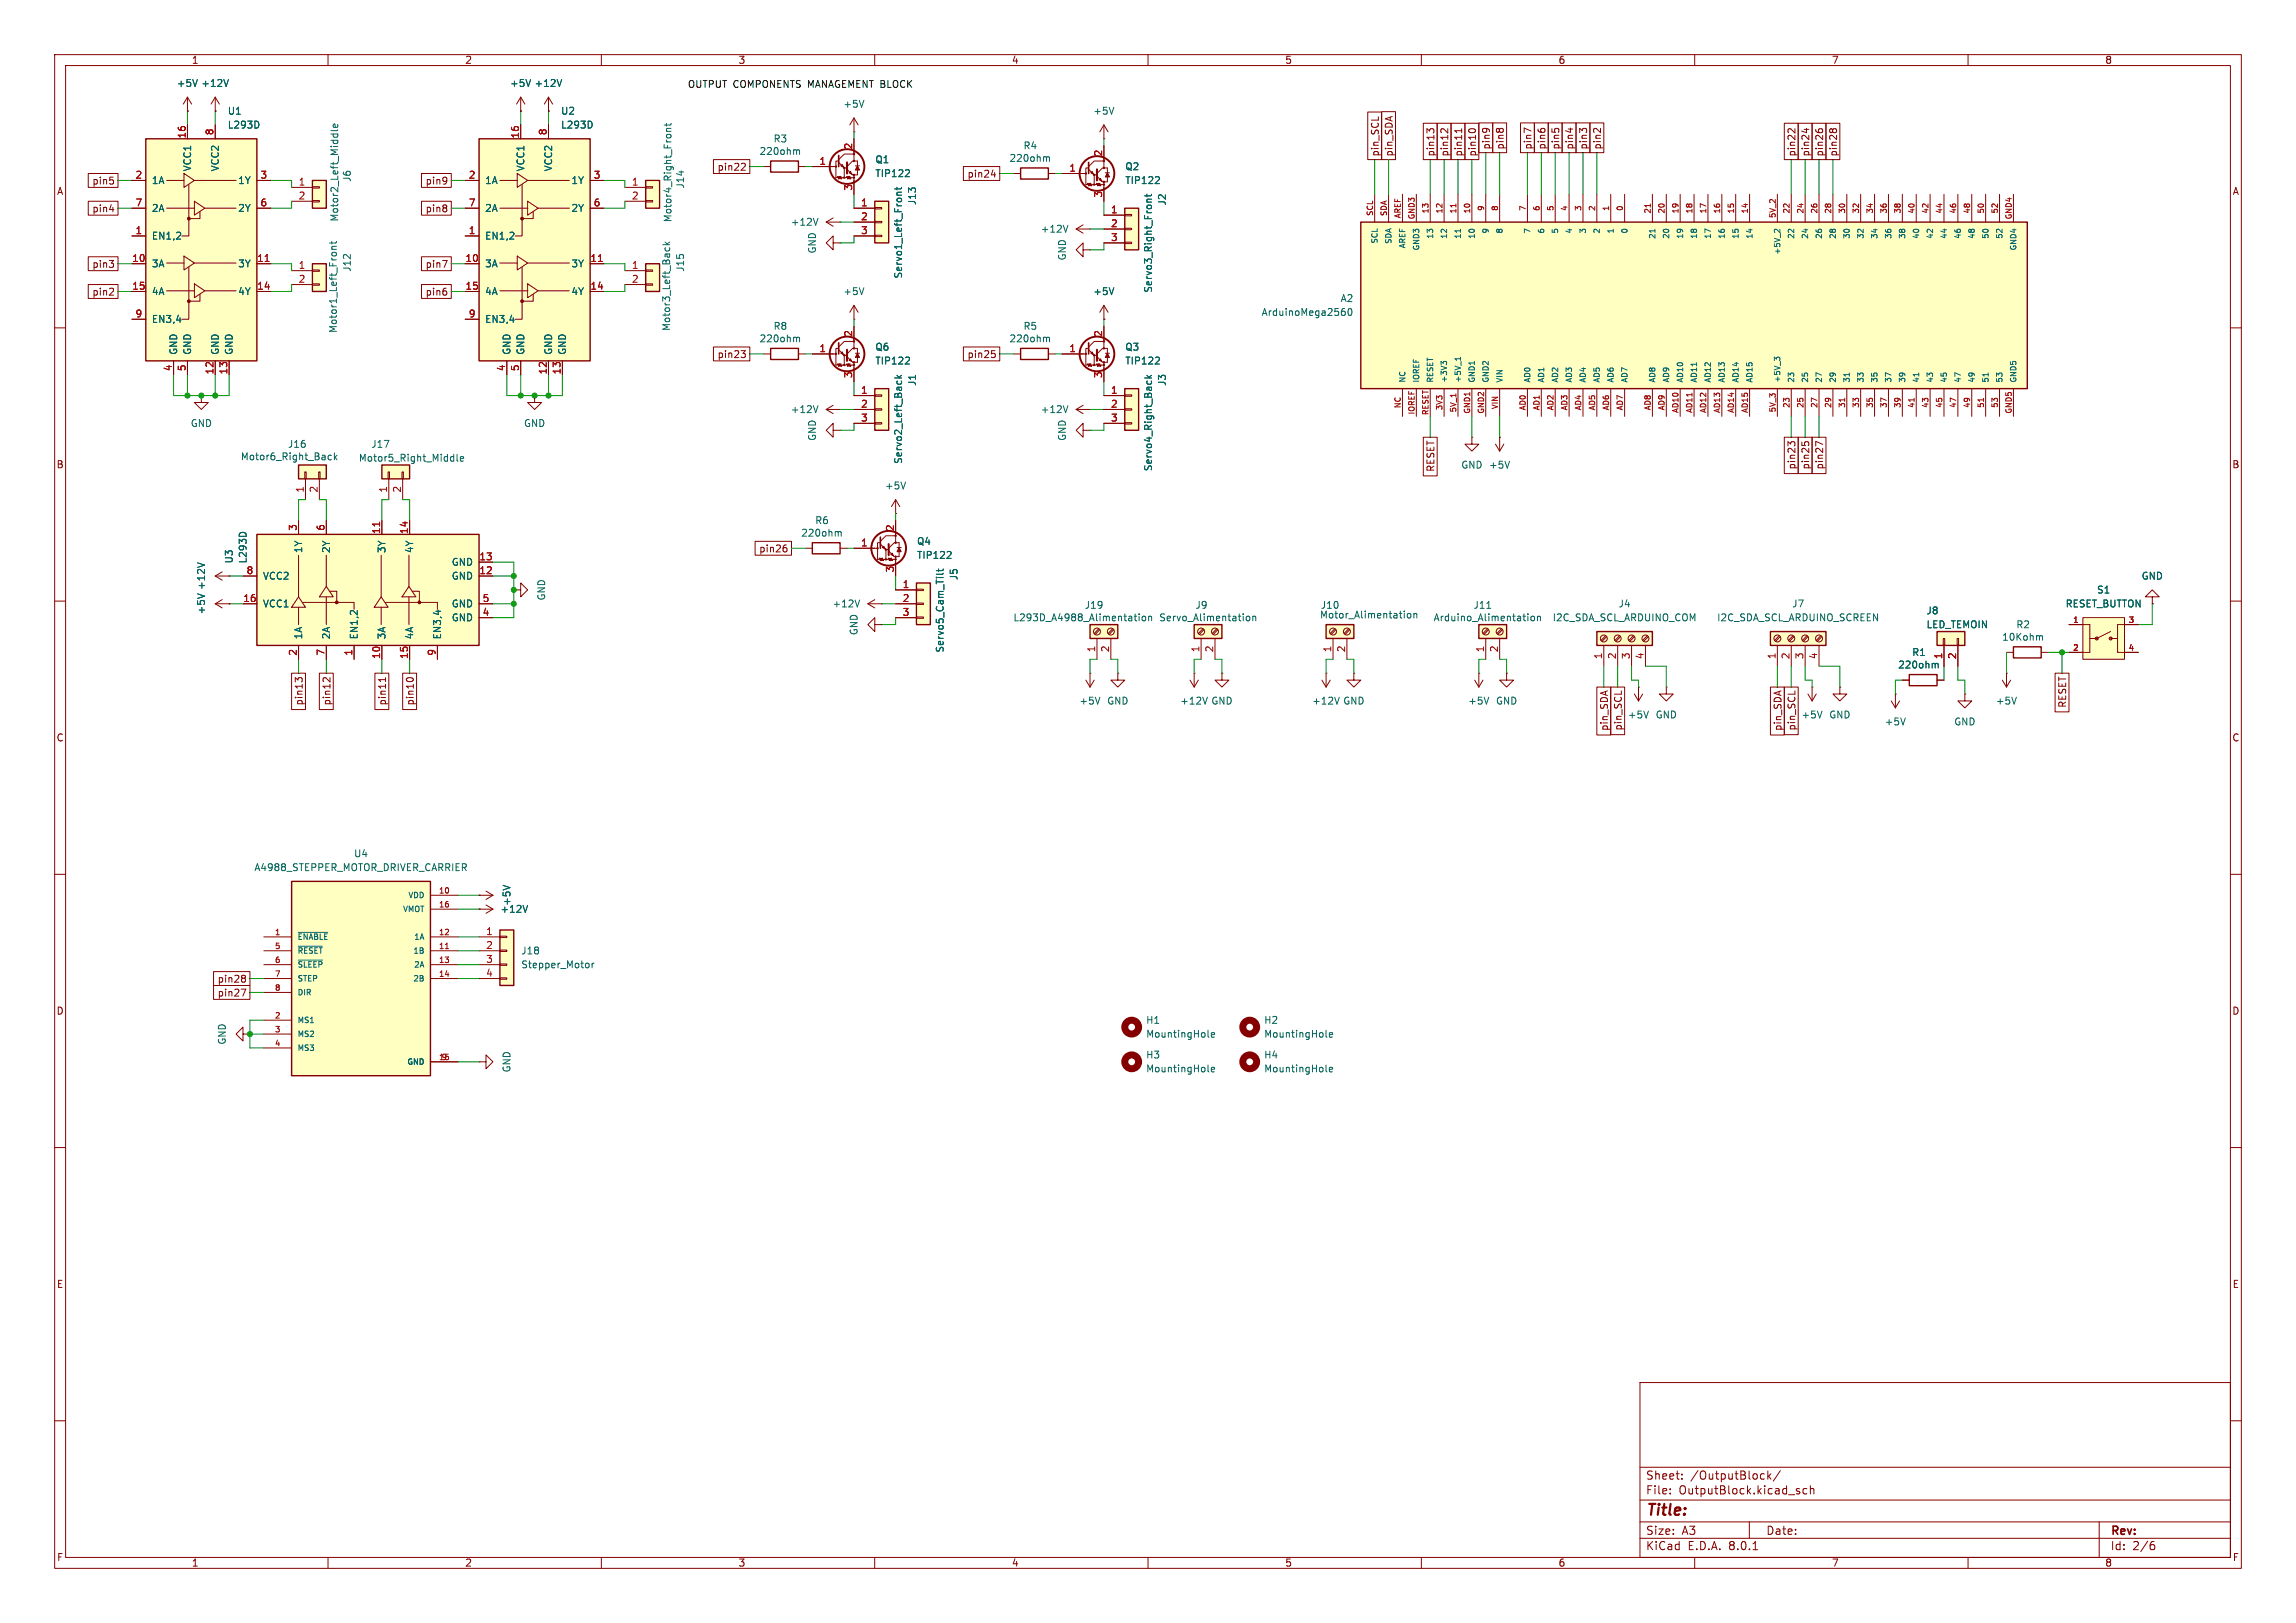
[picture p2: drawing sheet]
<svg xmlns="http://www.w3.org/2000/svg" width="420mm" height="297mm" viewBox="0 0 420 297" stroke-linecap="round" stroke-linejoin="round" font-family="sans-serif">
<defs><g id="words">
<text font-size="2.8" fill="#840000" x="301" y="277.9">Title:</text>
<g font-size="2.1" fill="#840000">
<text x="301" y="273.7">File:</text>
<text x="301" y="271">Sheet:</text>
<text x="307.1" y="273.7">OutputBlock.kicad_sch</text>
<text x="309.2" y="271">/OutputBlock/</text>
<text x="301" y="281.1">Size:</text>
<text x="307.6" y="281.1">A3</text>
<text x="323" y="281.1">Date:</text>
<text x="386" y="281.3">Rev:</text>
<text x="301" y="283.9">KiCad</text>
<text x="308.7" y="283.9">E.D.A.</text>
<text x="316.3" y="283.9">8.0.1</text>
<text x="386" y="283.9">Id:</text>
<text x="390.1" y="283.9">2/6</text>
</g>
<g font-size="1.8" fill="#840000">
<text x="35" y="11.9">1</text>
<text x="85" y="11.9">2</text>
<text x="135" y="11.9">3</text>
<text x="185" y="11.9">4</text>
<text x="235" y="11.9">5</text>
<text x="285" y="11.9">6</text>
<text x="335" y="11.9">7</text>
<text x="385" y="11.9">8</text>
<text x="252.4" y="28.7" transform="rotate(-90 252.4 28.7)">pin_SCL</text>
<text x="255" y="28.7" transform="rotate(-90 255 28.7)">pin_SDA</text>
<text x="262.6" y="28.7" transform="rotate(-90 262.6 28.7)">pin13</text>
<text x="265.1" y="28.7" transform="rotate(-90 265.1 28.7)">pin12</text>
<text x="267.7" y="28.7" transform="rotate(-90 267.7 28.7)">pin11</text>
<text x="270.2" y="28.7" transform="rotate(-90 270.2 28.7)">pin10</text>
<text x="272.7" y="27.5" transform="rotate(-90 272.7 27.5)">pin9</text>
<text x="275.3" y="27.5" transform="rotate(-90 275.3 27.5)">pin8</text>
<text x="280.4" y="27.5" transform="rotate(-90 280.4 27.5)">pin7</text>
<text x="282.9" y="27.5" transform="rotate(-90 282.9 27.5)">pin6</text>
<text x="285.4" y="27.5" transform="rotate(-90 285.4 27.5)">pin5</text>
<text x="288" y="27.5" transform="rotate(-90 288 27.5)">pin4</text>
<text x="290.5" y="27.5" transform="rotate(-90 290.5 27.5)">pin3</text>
<text x="293.1" y="27.5" transform="rotate(-90 293.1 27.5)">pin2</text>
<text x="328.6" y="28.7" transform="rotate(-90 328.6 28.7)">pin22</text>
<text x="331.2" y="28.7" transform="rotate(-90 331.2 28.7)">pin24</text>
<text x="333.7" y="28.7" transform="rotate(-90 333.7 28.7)">pin26</text>
<text x="336.2" y="28.7" transform="rotate(-90 336.2 28.7)">pin28</text>
<text x="10.3" y="35.9">A</text>
<text x="16.8" y="34">pin5</text>
<text x="77.8" y="34">pin9</text>
<text x="131.2" y="31.4">pin22</text>
<text x="176.9" y="32.7">pin24</text>
<text x="408.3" y="35.9">A</text>
<text x="16.8" y="39.1">pin4</text>
<text x="77.8" y="39.1">pin8</text>
<text x="16.8" y="49.2">pin3</text>
<text x="77.8" y="49.2">pin7</text>
<text x="16.8" y="54.3">pin2</text>
<text x="77.8" y="54.3">pin6</text>
<text x="131.2" y="65.7">pin23</text>
<text x="176.9" y="65.7">pin25</text>
<text x="10.3" y="85.9">B</text>
<text x="262.6" y="86.4" transform="rotate(-90 262.6 86.4)">RESET</text>
<text x="328.6" y="86" transform="rotate(-90 328.6 86)">pin23</text>
<text x="331.2" y="86" transform="rotate(-90 331.2 86)">pin25</text>
<text x="333.7" y="86" transform="rotate(-90 333.7 86)">pin27</text>
<text x="408.2" y="85.9">B</text>
<text x="138.8" y="101.3">pin26</text>
<text x="55.6" y="129.2" transform="rotate(-90 55.6 129.2)">pin13</text>
<text x="60.6" y="129.2" transform="rotate(-90 60.6 129.2)">pin12</text>
<text x="70.8" y="129.2" transform="rotate(-90 70.8 129.2)">pin11</text>
<text x="75.9" y="129.2" transform="rotate(-90 75.9 129.2)">pin10</text>
<text x="378.1" y="129.6" transform="rotate(-90 378.1 129.6)">RESET</text>
<text x="10.3" y="135.9">C</text>
<text x="294.3" y="133.8" transform="rotate(-90 294.3 133.8)">pin_SDA</text>
<text x="296.9" y="133.8" transform="rotate(-90 296.9 133.8)">pin_SCL</text>
<text x="326.1" y="133.8" transform="rotate(-90 326.1 133.8)">pin_SDA</text>
<text x="328.6" y="133.8" transform="rotate(-90 328.6 133.8)">pin_SCL</text>
<text x="408.2" y="135.9">C</text>
<text x="10.3" y="185.9">D</text>
<text x="39.7" y="182.6">pin27</text>
<text x="39.7" y="180">pin28</text>
<text x="408.2" y="185.9">D</text>
<text x="10.3" y="235.9">E</text>
<text x="408.3" y="235.9">E</text>
<text x="10.3" y="285.9">F</text>
<text x="35" y="286.9">1</text>
<text x="85" y="286.9">2</text>
<text x="135" y="286.9">3</text>
<text x="185" y="286.9">4</text>
<text x="235" y="286.9">5</text>
<text x="285" y="286.9">6</text>
<text x="335" y="286.9">7</text>
<text x="385" y="286.9">8</text>
<text x="408.3" y="285.9">F</text>
</g>
<g font-size="1.8" fill="#006464">
<text x="32.3" y="16.1">+5V</text>
<text x="36.7" y="16.1">+12V</text>
<text x="93.2" y="16.1">+5V</text>
<text x="97.7" y="16.1">+12V</text>
<text x="41.6" y="21.2">U1</text>
<text x="41.6" y="23.7">L293D</text>
<text x="102.5" y="21.2">U2</text>
<text x="102.5" y="23.7">L293D</text>
<text x="154.2" y="19.9">+5V</text>
<text x="199.9" y="21.2">+5V</text>
<text x="138.8" y="28.5">220ohm</text>
<text x="141.4" y="26.3">R3</text>
<text x="184.6" y="29.8">220ohm</text>
<text x="187.1" y="27.5">R4</text>
<text x="27.7" y="33.9">1A</text>
<text x="35.2" y="31.5" transform="rotate(-90 35.2 31.5)">VCC1</text>
<text x="40.2" y="31.5" transform="rotate(-90 40.2 31.5)">VCC2</text>
<text x="43.5" y="33.9">1Y</text>
<text x="64.4" y="33.4" transform="rotate(-90 64.4 33.4)">J6</text>
<text x="88.6" y="33.9">1A</text>
<text x="96.1" y="31.5" transform="rotate(-90 96.1 31.5)">VCC1</text>
<text x="101.2" y="31.5" transform="rotate(-90 101.2 31.5)">VCC2</text>
<text x="104.4" y="33.9">1Y</text>
<text x="125.3" y="34.6" transform="rotate(-90 125.3 34.6)">J14</text>
<text x="160" y="32.6">TIP122</text>
<text x="160" y="30.1">Q1</text>
<text x="205.7" y="33.9">TIP122</text>
<text x="205.7" y="31.3">Q2</text>
<text x="27.7" y="39">2A</text>
<text x="43.5" y="39">2Y</text>
<text x="62.1" y="40.6" transform="rotate(-90 62.1 40.6)">Motor2_Left_Middle</text>
<text x="88.6" y="39">2A</text>
<text x="104.4" y="39">2Y</text>
<text x="123" y="40.8" transform="rotate(-90 123 40.8)">Motor4_Right_Front</text>
<text x="144.6" y="41.5">+12V</text>
<text x="167.7" y="37.6" transform="rotate(-90 167.7 37.6)">J13</text>
<text x="213.5" y="37.7" transform="rotate(-90 213.5 37.7)">J2</text>
<text x="27.7" y="44">EN1,2</text>
<text x="88.6" y="44">EN1,2</text>
<text x="149.5" y="46.5" transform="rotate(-90 149.5 46.5)">GND</text>
<text x="190.3" y="42.8">+12V</text>
<text x="195.2" y="47.8" transform="rotate(-90 195.2 47.8)">GND</text>
<text x="27.7" y="49.1">3A</text>
<text x="43.5" y="49.1">3Y</text>
<text x="64.4" y="49.8" transform="rotate(-90 64.4 49.8)">J12</text>
<text x="88.6" y="49.1">3A</text>
<text x="104.4" y="49.1">3Y</text>
<text x="125.3" y="49.8" transform="rotate(-90 125.3 49.8)">J15</text>
<text x="165.2" y="51.1" transform="rotate(-90 165.2 51.1)">Servo1_Left_Front</text>
<text x="210.9" y="53.7" transform="rotate(-90 210.9 53.7)">Servo3_Right_Front</text>
<text x="27.7" y="54.2">4A</text>
<text x="27.7" y="59.3">EN3,4</text>
<text x="43.5" y="54.2">4Y</text>
<text x="88.6" y="54.2">4A</text>
<text x="88.6" y="59.3">EN3,4</text>
<text x="104.4" y="54.2">4Y</text>
<text x="154.2" y="54.2">+5V</text>
<text x="199.9" y="54.2">+5V</text>
<text x="230.7" y="58">ArduinoMega2560</text>
<text x="245.1" y="55.5">A2</text>
<text x="32.6" y="65" transform="rotate(-90 32.6 65)">GND</text>
<text x="35.2" y="65" transform="rotate(-90 35.2 65)">GND</text>
<text x="40.2" y="65" transform="rotate(-90 40.2 65)">GND</text>
<text x="42.8" y="65" transform="rotate(-90 42.8 65)">GND</text>
<text x="61.8" y="61" transform="rotate(-90 61.8 61)">Motor1_Left_Front</text>
<text x="93.6" y="65" transform="rotate(-90 93.6 65)">GND</text>
<text x="96.1" y="65" transform="rotate(-90 96.1 65)">GND</text>
<text x="101.2" y="65" transform="rotate(-90 101.2 65)">GND</text>
<text x="103.7" y="65" transform="rotate(-90 103.7 65)">GND</text>
<text x="122.8" y="60.7" transform="rotate(-90 122.8 60.7)">Motor3_Left_Back</text>
<text x="138.8" y="62.8">220ohm</text>
<text x="141.4" y="60.6">R8</text>
<text x="160" y="64.4">Q6</text>
<text x="184.6" y="62.8">220ohm</text>
<text x="187.1" y="60.6">R5</text>
<text x="205.7" y="64.4">Q3</text>
<text x="160" y="66.9">TIP122</text>
<text x="167.7" y="70.7" transform="rotate(-90 167.7 70.7)">J1</text>
<text x="205.7" y="66.9">TIP122</text>
<text x="213.5" y="70.7" transform="rotate(-90 213.5 70.7)">J3</text>
<text x="144.6" y="75.8">+12V</text>
<text x="190.3" y="75.8">+12V</text>
<text x="34.8" y="78.3">GND</text>
<text x="52.6" y="82.1">J16</text>
<text x="67.8" y="82.1">J17</text>
<text x="95.8" y="78.3">GND</text>
<text x="149.5" y="80.8" transform="rotate(-90 149.5 80.8)">GND</text>
<text x="195.2" y="80.8" transform="rotate(-90 195.2 80.8)">GND</text>
<text x="44" y="84.4">Motor6_Right_Back</text>
<text x="65.5" y="84.7">Motor5_Right_Middle</text>
<text x="161.8" y="89.8">+5V</text>
<text x="165.2" y="85" transform="rotate(-90 165.2 85)">Servo2_Left_Back</text>
<text x="210.9" y="86.3" transform="rotate(-90 210.9 86.3)">Servo4_Right_Back</text>
<text x="267.2" y="86">GND +5V</text>
<text x="55.5" y="101.3" transform="rotate(-90 55.5 101.3)">1Y</text>
<text x="60.6" y="101.3" transform="rotate(-90 60.6 101.3)">2Y</text>
<text x="70.7" y="101.3" transform="rotate(-90 70.7 101.3)">3Y</text>
<text x="75.8" y="101.3" transform="rotate(-90 75.8 101.3)">4Y</text>
<text x="146.5" y="98.4">220ohm</text>
<text x="149" y="96.1">R6</text>
<text x="167.6" y="99.9">Q4</text>
<text x="42.8" y="103.2" transform="rotate(-90 42.8 103.2)">U3</text>
<text x="45.3" y="103.2" transform="rotate(-90 45.3 103.2)">L293D</text>
<text x="48" y="106.3">VCC2</text>
<text x="82.5" y="106.3">GND</text>
<text x="82.5" y="103.7">GND</text>
<text x="167.6" y="102.5">TIP122</text>
<text x="175.4" y="106.3" transform="rotate(-90 175.4 106.3)">J5</text>
<text x="391.7" y="106.3">GND</text>
<text x="37.7" y="112.5" transform="rotate(-90 37.7 112.5)">+5V</text>
<text x="37.7" y="108.1" transform="rotate(-90 37.7 108.1)">+12V</text>
<text x="48" y="111.4">VCC1</text>
<text x="82.5" y="113.9">GND</text>
<text x="82.5" y="111.4">GND</text>
<text x="99.9" y="110" transform="rotate(-90 99.9 110)">GND</text>
<text x="152.2" y="111.4">+12V</text>
<text x="185.3" y="113.9">L293D_A4988_Alimentation</text>
<text x="198.3" y="111.6">J19</text>
<text x="212" y="113.9">Servo_Alimentation</text>
<text x="218.6" y="111.6">J9</text>
<text x="241.4" y="113.4">Motor_Alimentation</text>
<text x="241.5" y="111.6">J10</text>
<text x="262.1" y="113.9">Arduino_Alimentation</text>
<text x="269.5" y="111.6">J11</text>
<text x="283.9" y="113.9">I2C_SDA_SCL_ARDUINO_COM</text>
<text x="296" y="111.4">J4</text>
<text x="314" y="113.9">I2C_SDA_SCL_ARDUINO_SCREEN</text>
<text x="327.7" y="111.4">J7</text>
<text x="352.3" y="112.6">J8</text>
<text x="377.8" y="111.4">RESET_BUTTON</text>
<text x="383.5" y="108.8">S1</text>
<text x="55.5" y="117.1" transform="rotate(-90 55.5 117.1)">1A</text>
<text x="60.6" y="117.1" transform="rotate(-90 60.6 117.1)">2A</text>
<text x="65.6" y="117.1" transform="rotate(-90 65.6 117.1)">EN1,2</text>
<text x="70.7" y="117.1" transform="rotate(-90 70.7 117.1)">3A</text>
<text x="75.8" y="117.1" transform="rotate(-90 75.8 117.1)">4A</text>
<text x="80.9" y="117.1" transform="rotate(-90 80.9 117.1)">EN3,4</text>
<text x="157.1" y="116.3" transform="rotate(-90 157.1 116.3)">GND</text>
<text x="172.8" y="119.5" transform="rotate(-90 172.8 119.5)">Servo5_Cam_Tilt</text>
<text x="352.3" y="115.2">LED_TEMOIN</text>
<text x="366.1" y="117.4">10Kohm</text>
<text x="368.7" y="115.2">R2</text>
<text x="347.1" y="122.5">220ohm</text>
<text x="349.7" y="120.2">R1</text>
<text x="197.4" y="129.1">+5V</text>
<text x="202.4" y="129.1">GND</text>
<text x="215.8" y="129.1">+12V</text>
<text x="221.5" y="129.1">GND</text>
<text x="239.9" y="129.1">+12V</text>
<text x="245.6" y="129.1">GND</text>
<text x="268.5" y="129.1">+5V</text>
<text x="273.6" y="129.1">GND</text>
<text x="297.7" y="131.7">+5V</text>
<text x="302.8" y="131.7">GND</text>
<text x="329.4" y="131.7">+5V</text>
<text x="334.5" y="131.7">GND</text>
<text x="365" y="129.1">+5V</text>
<text x="344.7" y="132.9">+5V</text>
<text x="357.4" y="132.9">GND</text>
<text x="46.4" y="159.6">A4988_STEPPER_MOTOR_DRIVER_CARRIER</text>
<text x="64.7" y="157.1">U4</text>
<text x="91.4" y="167.2">+12V</text>
<text x="93.6" y="165.9" transform="rotate(-90 93.6 165.9)">+5V</text>
<text x="95.3" y="177.4">Stepper_Motor</text>
<text x="95.3" y="174.9">J18</text>
<text x="41.5" y="191.3" transform="rotate(-90 41.5 191.3)">GND</text>
<text x="209.6" y="187.6">H1</text>
<text x="209.6" y="190.1">MountingHole</text>
<text x="231.1" y="187.6">H2</text>
<text x="231.1" y="190.1">MountingHole</text>
<text x="93.6" y="196.3" transform="rotate(-90 93.6 196.3)">GND</text>
<text x="209.6" y="193.9">H3</text>
<text x="209.6" y="196.4">MountingHole</text>
<text x="231.1" y="193.9">H4</text>
<text x="231.1" y="196.4">MountingHole</text>
</g>
<text font-size="1.8" fill="#0f0f0f" x="125.7" y="16.2">OUTPUT COMPONENTS MANAGEMENT BLOCK</text>
<g font-size="1.8" fill="#a90000">
<text x="34" y="25.4" transform="rotate(-90 34 25.4)">16</text>
<text x="39.1" y="24.8" transform="rotate(-90 39.1 24.8)">8</text>
<text x="95" y="25.4" transform="rotate(-90 95 25.4)">16</text>
<text x="100.1" y="24.8" transform="rotate(-90 100.1 24.8)">8</text>
<text x="156" y="27.4" transform="rotate(-90 156 27.4)">2</text>
<text x="201.7" y="28.7" transform="rotate(-90 201.7 28.7)">2</text>
<text x="24.7" y="32.8">2</text>
<text x="47.6" y="32.8">3</text>
<text x="54.5" y="34">1</text>
<text x="85.7" y="32.8">2</text>
<text x="108.5" y="32.8">3</text>
<text x="115.5" y="34">1</text>
<text x="149.8" y="30.2">1</text>
<text x="156" y="35" transform="rotate(-90 156 35)">3</text>
<text x="195.5" y="31.5">1</text>
<text x="24.7" y="37.8">7</text>
<text x="47.6" y="37.8">6</text>
<text x="54.5" y="36.6">2</text>
<text x="85.7" y="37.8">7</text>
<text x="108.5" y="37.8">6</text>
<text x="115.5" y="36.6">2</text>
<text x="157.4" y="37.8">1</text>
<text x="157.4" y="40.4">2</text>
<text x="201.7" y="36.3" transform="rotate(-90 201.7 36.3)">3</text>
<text x="203.1" y="39.1">1</text>
<text x="203.1" y="41.7">2</text>
<text x="24.7" y="42.9">1</text>
<text x="85.7" y="42.9">1</text>
<text x="157.4" y="42.9">3</text>
<text x="203.1" y="44.2">3</text>
<text x="24.1" y="48">10</text>
<text x="24.1" y="53.1">15</text>
<text x="46.9" y="48">11</text>
<text x="46.9" y="53.1">14</text>
<text x="54.5" y="49.3">1</text>
<text x="54.5" y="51.8">2</text>
<text x="85" y="48">10</text>
<text x="85" y="53.1">15</text>
<text x="107.9" y="48">11</text>
<text x="107.9" y="53.1">14</text>
<text x="115.5" y="49.3">1</text>
<text x="115.5" y="51.8">2</text>
<text x="24.7" y="58.2">9</text>
<text x="85.7" y="58.2">9</text>
<text x="149.8" y="64.5">1</text>
<text x="156" y="61.7" transform="rotate(-90 156 61.7)">2</text>
<text x="195.5" y="64.5">1</text>
<text x="201.7" y="61.7" transform="rotate(-90 201.7 61.7)">2</text>
<text x="31.5" y="68" transform="rotate(-90 31.5 68)">4</text>
<text x="34" y="68" transform="rotate(-90 34 68)">5</text>
<text x="39.1" y="68.6" transform="rotate(-90 39.1 68.6)">12</text>
<text x="41.7" y="68.6" transform="rotate(-90 41.7 68.6)">13</text>
<text x="92.5" y="68" transform="rotate(-90 92.5 68)">4</text>
<text x="95" y="68" transform="rotate(-90 95 68)">5</text>
<text x="100.1" y="68.6" transform="rotate(-90 100.1 68.6)">12</text>
<text x="102.6" y="68.6" transform="rotate(-90 102.6 68.6)">13</text>
<text x="156" y="69.3" transform="rotate(-90 156 69.3)">3</text>
<text x="201.7" y="69.3" transform="rotate(-90 201.7 69.3)">3</text>
<text x="157.4" y="72.1">1</text>
<text x="157.4" y="74.7">2</text>
<text x="157.4" y="77.2">3</text>
<text x="203.1" y="72.1">1</text>
<text x="203.1" y="74.7">2</text>
<text x="203.1" y="77.2">3</text>
<text x="55.6" y="90.2" transform="rotate(-90 55.6 90.2)">1</text>
<text x="58.2" y="90.2" transform="rotate(-90 58.2 90.2)">2</text>
<text x="70.9" y="90.2" transform="rotate(-90 70.9 90.2)">1</text>
<text x="73.4" y="90.2" transform="rotate(-90 73.4 90.2)">2</text>
<text x="54.4" y="97.2" transform="rotate(-90 54.4 97.2)">3</text>
<text x="59.4" y="97.2" transform="rotate(-90 59.4 97.2)">6</text>
<text x="69.6" y="97.8" transform="rotate(-90 69.6 97.8)">11</text>
<text x="74.7" y="97.8" transform="rotate(-90 74.7 97.8)">14</text>
<text x="157.4" y="100.1">1</text>
<text x="163.6" y="97.3" transform="rotate(-90 163.6 97.3)">2</text>
<text x="45" y="105.2">8</text>
<text x="87.6" y="105.2">12</text>
<text x="87.6" y="102.6">13</text>
<text x="163.6" y="104.8" transform="rotate(-90 163.6 104.8)">3</text>
<text x="165" y="107.7">1</text>
<text x="44.4" y="110.2">16</text>
<text x="88.2" y="112.8">4</text>
<text x="88.2" y="110.2">5</text>
<text x="165" y="110.2">2</text>
<text x="165" y="112.8">3</text>
<text x="200.4" y="119.5" transform="rotate(-90 200.4 119.5)">1</text>
<text x="202.9" y="119.5" transform="rotate(-90 202.9 119.5)">2</text>
<text x="219.5" y="119.5" transform="rotate(-90 219.5 119.5)">1</text>
<text x="222" y="119.5" transform="rotate(-90 222 119.5)">2</text>
<text x="243.6" y="119.5" transform="rotate(-90 243.6 119.5)">1</text>
<text x="246.1" y="119.5" transform="rotate(-90 246.1 119.5)">2</text>
<text x="271.5" y="119.5" transform="rotate(-90 271.5 119.5)">1</text>
<text x="274.1" y="119.5" transform="rotate(-90 274.1 119.5)">2</text>
<text x="54.4" y="120.1" transform="rotate(-90 54.4 120.1)">2</text>
<text x="59.4" y="120.1" transform="rotate(-90 59.4 120.1)">7</text>
<text x="64.5" y="120.1" transform="rotate(-90 64.5 120.1)">1</text>
<text x="69.6" y="120.7" transform="rotate(-90 69.6 120.7)">10</text>
<text x="74.7" y="120.7" transform="rotate(-90 74.7 120.7)">15</text>
<text x="79.8" y="120.1" transform="rotate(-90 79.8 120.1)">9</text>
<text x="293.1" y="120.7" transform="rotate(-90 293.1 120.7)">1</text>
<text x="295.7" y="120.7" transform="rotate(-90 295.7 120.7)">2</text>
<text x="298.2" y="120.7" transform="rotate(-90 298.2 120.7)">3</text>
<text x="300.7" y="120.7" transform="rotate(-90 300.7 120.7)">4</text>
<text x="324.9" y="120.7" transform="rotate(-90 324.9 120.7)">1</text>
<text x="327.4" y="120.7" transform="rotate(-90 327.4 120.7)">2</text>
<text x="329.9" y="120.7" transform="rotate(-90 329.9 120.7)">3</text>
<text x="332.5" y="120.7" transform="rotate(-90 332.5 120.7)">4</text>
<text x="355.3" y="120.7" transform="rotate(-90 355.3 120.7)">1</text>
<text x="357.9" y="120.7" transform="rotate(-90 357.9 120.7)">2</text>
<text x="88.8" y="171.2">1</text>
<text x="88.8" y="173.7">2</text>
<text x="88.8" y="176.3">3</text>
<text x="88.8" y="178.8">4</text>
</g>
<g font-size="1.4" fill="#a90000">
<text x="251.2" y="39.6" transform="rotate(-90 251.2 39.6)">SCL</text>
<text x="253.7" y="39.7" transform="rotate(-90 253.7 39.7)">SDA</text>
<text x="256.3" y="40.1" transform="rotate(-90 256.3 40.1)">AREF</text>
<text x="258.8" y="40.3" transform="rotate(-90 258.8 40.3)">GND3</text>
<text x="261.4" y="39.2" transform="rotate(-90 261.4 39.2)">13</text>
<text x="263.9" y="39.2" transform="rotate(-90 263.9 39.2)">12</text>
<text x="266.4" y="39.2" transform="rotate(-90 266.4 39.2)">11</text>
<text x="269" y="39.2" transform="rotate(-90 269 39.2)">10</text>
<text x="271.5" y="38.7" transform="rotate(-90 271.5 38.7)">9</text>
<text x="274.1" y="38.7" transform="rotate(-90 274.1 38.7)">8</text>
<text x="279.1" y="38.7" transform="rotate(-90 279.1 38.7)">7</text>
<text x="281.7" y="38.7" transform="rotate(-90 281.7 38.7)">6</text>
<text x="284.2" y="38.7" transform="rotate(-90 284.2 38.7)">5</text>
<text x="286.8" y="38.7" transform="rotate(-90 286.8 38.7)">4</text>
<text x="289.3" y="38.7" transform="rotate(-90 289.3 38.7)">3</text>
<text x="291.8" y="38.7" transform="rotate(-90 291.8 38.7)">2</text>
<text x="294.4" y="38.7" transform="rotate(-90 294.4 38.7)">1</text>
<text x="296.9" y="38.7" transform="rotate(-90 296.9 38.7)">0</text>
<text x="302" y="39.2" transform="rotate(-90 302 39.2)">21</text>
<text x="304.5" y="39.2" transform="rotate(-90 304.5 39.2)">20</text>
<text x="307.1" y="39.2" transform="rotate(-90 307.1 39.2)">19</text>
<text x="309.6" y="39.2" transform="rotate(-90 309.6 39.2)">18</text>
<text x="312.2" y="39.2" transform="rotate(-90 312.2 39.2)">17</text>
<text x="314.7" y="39.2" transform="rotate(-90 314.7 39.2)">16</text>
<text x="317.2" y="39.2" transform="rotate(-90 317.2 39.2)">15</text>
<text x="319.8" y="39.2" transform="rotate(-90 319.8 39.2)">14</text>
<text x="324.9" y="40" transform="rotate(-90 324.9 40)">5V_2</text>
<text x="327.4" y="39.2" transform="rotate(-90 327.4 39.2)">22</text>
<text x="329.9" y="39.2" transform="rotate(-90 329.9 39.2)">24</text>
<text x="332.5" y="39.2" transform="rotate(-90 332.5 39.2)">26</text>
<text x="335" y="39.2" transform="rotate(-90 335 39.2)">28</text>
<text x="337.6" y="39.2" transform="rotate(-90 337.6 39.2)">30</text>
<text x="340.1" y="39.2" transform="rotate(-90 340.1 39.2)">32</text>
<text x="342.6" y="39.2" transform="rotate(-90 342.6 39.2)">34</text>
<text x="345.2" y="39.2" transform="rotate(-90 345.2 39.2)">36</text>
<text x="347.7" y="39.2" transform="rotate(-90 347.7 39.2)">38</text>
<text x="350.3" y="39.2" transform="rotate(-90 350.3 39.2)">40</text>
<text x="352.8" y="39.2" transform="rotate(-90 352.8 39.2)">42</text>
<text x="355.3" y="39.2" transform="rotate(-90 355.3 39.2)">44</text>
<text x="357.9" y="39.2" transform="rotate(-90 357.9 39.2)">46</text>
<text x="360.4" y="39.2" transform="rotate(-90 360.4 39.2)">48</text>
<text x="363" y="39.2" transform="rotate(-90 363 39.2)">50</text>
<text x="365.5" y="39.2" transform="rotate(-90 365.5 39.2)">52</text>
<text x="368" y="40.3" transform="rotate(-90 368 40.3)">GND4</text>
<text x="256.3" y="74.8" transform="rotate(-90 256.3 74.8)">NC</text>
<text x="258.8" y="76" transform="rotate(-90 258.8 76)">IOREF</text>
<text x="261.4" y="76.1" transform="rotate(-90 261.4 76.1)">RESET</text>
<text x="263.9" y="75.2" transform="rotate(-90 263.9 75.2)">3V3</text>
<text x="266.4" y="75.6" transform="rotate(-90 266.4 75.6)">5V_1</text>
<text x="269" y="75.8" transform="rotate(-90 269 75.8)">GND1</text>
<text x="271.5" y="75.8" transform="rotate(-90 271.5 75.8)">GND2</text>
<text x="274.1" y="75" transform="rotate(-90 274.1 75)">VIN</text>
<text x="279.1" y="75.2" transform="rotate(-90 279.1 75.2)">AD0</text>
<text x="281.7" y="75.2" transform="rotate(-90 281.7 75.2)">AD1</text>
<text x="284.2" y="75.2" transform="rotate(-90 284.2 75.2)">AD2</text>
<text x="286.8" y="75.2" transform="rotate(-90 286.8 75.2)">AD3</text>
<text x="289.3" y="75.2" transform="rotate(-90 289.3 75.2)">AD4</text>
<text x="291.8" y="75.2" transform="rotate(-90 291.8 75.2)">AD5</text>
<text x="294.4" y="75.2" transform="rotate(-90 294.4 75.2)">AD6</text>
<text x="296.9" y="75.2" transform="rotate(-90 296.9 75.2)">AD7</text>
<text x="302" y="75.2" transform="rotate(-90 302 75.2)">AD8</text>
<text x="304.5" y="75.2" transform="rotate(-90 304.5 75.2)">AD9</text>
<text x="307.1" y="75.7" transform="rotate(-90 307.1 75.7)">AD10</text>
<text x="309.6" y="75.7" transform="rotate(-90 309.6 75.7)">AD11</text>
<text x="312.2" y="75.7" transform="rotate(-90 312.2 75.7)">AD12</text>
<text x="314.7" y="75.7" transform="rotate(-90 314.7 75.7)">AD13</text>
<text x="317.2" y="75.7" transform="rotate(-90 317.2 75.7)">AD14</text>
<text x="319.8" y="75.7" transform="rotate(-90 319.8 75.7)">AD15</text>
<text x="324.9" y="75.6" transform="rotate(-90 324.9 75.6)">5V_3</text>
<text x="327.4" y="74.8" transform="rotate(-90 327.4 74.8)">23</text>
<text x="329.9" y="74.8" transform="rotate(-90 329.9 74.8)">25</text>
<text x="332.5" y="74.8" transform="rotate(-90 332.5 74.8)">27</text>
<text x="335" y="74.8" transform="rotate(-90 335 74.8)">29</text>
<text x="337.6" y="74.8" transform="rotate(-90 337.6 74.8)">31</text>
<text x="340.1" y="74.8" transform="rotate(-90 340.1 74.8)">33</text>
<text x="342.6" y="74.8" transform="rotate(-90 342.6 74.8)">35</text>
<text x="345.2" y="74.8" transform="rotate(-90 345.2 74.8)">37</text>
<text x="347.7" y="74.8" transform="rotate(-90 347.7 74.8)">39</text>
<text x="350.3" y="74.8" transform="rotate(-90 350.3 74.8)">41</text>
<text x="352.8" y="74.8" transform="rotate(-90 352.8 74.8)">43</text>
<text x="355.3" y="74.8" transform="rotate(-90 355.3 74.8)">45</text>
<text x="357.9" y="74.8" transform="rotate(-90 357.9 74.8)">47</text>
<text x="360.4" y="74.8" transform="rotate(-90 360.4 74.8)">49</text>
<text x="363" y="74.8" transform="rotate(-90 363 74.8)">51</text>
<text x="365.5" y="74.8" transform="rotate(-90 365.5 74.8)">53</text>
<text x="368" y="75.8" transform="rotate(-90 368 75.8)">GND5</text>
<text x="379.1" y="114">1</text>
<text x="379.1" y="119.1">2</text>
<text x="389.3" y="114">3</text>
<text x="389.3" y="119.1">4</text>
<text x="80.2" y="163.6">10</text>
<text x="80.2" y="166.1">16</text>
<text x="50.2" y="171.2">1</text>
<text x="50.2" y="173.7">5</text>
<text x="80.2" y="173.7">11</text>
<text x="80.2" y="171.2">12</text>
<text x="50.2" y="176.3">6</text>
<text x="50.2" y="178.8">7</text>
<text x="80.2" y="176.3">13</text>
<text x="80.2" y="178.8">14</text>
<text x="50.2" y="181.4">8</text>
<text x="50.2" y="186.4">2</text>
<text x="50.2" y="189">3</text>
<text x="50.2" y="191.5">4</text>
<text x="80.2" y="194.1">15</text>
<text x="80.7" y="194.1">9</text>
</g>
<g font-size="1.4" fill="#006464">
<text x="252.2" y="44.7" transform="rotate(-90 252.2 44.7)">SCL</text>
<text x="254.7" y="44.8" transform="rotate(-90 254.7 44.8)">SDA</text>
<text x="257.3" y="45.6" transform="rotate(-90 257.3 45.6)">AREF</text>
<text x="259.8" y="46" transform="rotate(-90 259.8 46)">GND3</text>
<text x="262.4" y="43.8" transform="rotate(-90 262.4 43.8)">13</text>
<text x="264.9" y="43.8" transform="rotate(-90 264.9 43.8)">12</text>
<text x="267.4" y="43.8" transform="rotate(-90 267.4 43.8)">11</text>
<text x="270" y="43.8" transform="rotate(-90 270 43.8)">10</text>
<text x="272.5" y="42.9" transform="rotate(-90 272.5 42.9)">9</text>
<text x="275.1" y="42.9" transform="rotate(-90 275.1 42.9)">8</text>
<text x="280.1" y="42.9" transform="rotate(-90 280.1 42.9)">7</text>
<text x="282.7" y="42.9" transform="rotate(-90 282.7 42.9)">6</text>
<text x="285.2" y="42.9" transform="rotate(-90 285.2 42.9)">5</text>
<text x="287.8" y="42.9" transform="rotate(-90 287.8 42.9)">4</text>
<text x="290.3" y="42.9" transform="rotate(-90 290.3 42.9)">3</text>
<text x="292.8" y="42.9" transform="rotate(-90 292.8 42.9)">2</text>
<text x="295.4" y="42.9" transform="rotate(-90 295.4 42.9)">1</text>
<text x="297.9" y="42.9" transform="rotate(-90 297.9 42.9)">0</text>
<text x="303" y="43.8" transform="rotate(-90 303 43.8)">21</text>
<text x="305.5" y="43.8" transform="rotate(-90 305.5 43.8)">20</text>
<text x="308.1" y="43.8" transform="rotate(-90 308.1 43.8)">19</text>
<text x="310.6" y="43.8" transform="rotate(-90 310.6 43.8)">18</text>
<text x="313.2" y="43.8" transform="rotate(-90 313.2 43.8)">17</text>
<text x="315.7" y="43.8" transform="rotate(-90 315.7 43.8)">16</text>
<text x="318.2" y="43.8" transform="rotate(-90 318.2 43.8)">15</text>
<text x="320.8" y="43.8" transform="rotate(-90 320.8 43.8)">14</text>
<text x="325.9" y="46.7" transform="rotate(-90 325.9 46.7)">+5V_2</text>
<text x="328.4" y="43.8" transform="rotate(-90 328.4 43.8)">22</text>
<text x="330.9" y="43.8" transform="rotate(-90 330.9 43.8)">24</text>
<text x="333.5" y="43.8" transform="rotate(-90 333.5 43.8)">26</text>
<text x="336" y="43.8" transform="rotate(-90 336 43.8)">28</text>
<text x="338.6" y="43.8" transform="rotate(-90 338.6 43.8)">30</text>
<text x="341.1" y="43.8" transform="rotate(-90 341.1 43.8)">32</text>
<text x="343.6" y="43.8" transform="rotate(-90 343.6 43.8)">34</text>
<text x="346.2" y="43.8" transform="rotate(-90 346.2 43.8)">36</text>
<text x="348.7" y="43.8" transform="rotate(-90 348.7 43.8)">38</text>
<text x="351.3" y="43.8" transform="rotate(-90 351.3 43.8)">40</text>
<text x="353.8" y="43.8" transform="rotate(-90 353.8 43.8)">42</text>
<text x="356.3" y="43.8" transform="rotate(-90 356.3 43.8)">44</text>
<text x="358.9" y="43.8" transform="rotate(-90 358.9 43.8)">46</text>
<text x="361.4" y="43.8" transform="rotate(-90 361.4 43.8)">48</text>
<text x="364" y="43.8" transform="rotate(-90 364 43.8)">50</text>
<text x="366.5" y="43.8" transform="rotate(-90 366.5 43.8)">52</text>
<text x="369" y="46" transform="rotate(-90 369 46)">GND4</text>
<text x="257.3" y="70.1" transform="rotate(-90 257.3 70.1)">NC</text>
<text x="259.8" y="70.1" transform="rotate(-90 259.8 70.1)">IOREF</text>
<text x="262.4" y="70.1" transform="rotate(-90 262.4 70.1)">RESET</text>
<text x="264.9" y="70.1" transform="rotate(-90 264.9 70.1)">+3V3</text>
<text x="267.4" y="70.1" transform="rotate(-90 267.4 70.1)">+5V_1</text>
<text x="270" y="70.1" transform="rotate(-90 270 70.1)">GND1</text>
<text x="272.5" y="70.1" transform="rotate(-90 272.5 70.1)">GND2</text>
<text x="275.1" y="70.1" transform="rotate(-90 275.1 70.1)">VIN</text>
<text x="280.1" y="70.1" transform="rotate(-90 280.1 70.1)">AD0</text>
<text x="282.7" y="70.1" transform="rotate(-90 282.7 70.1)">AD1</text>
<text x="285.2" y="70.1" transform="rotate(-90 285.2 70.1)">AD2</text>
<text x="287.8" y="70.1" transform="rotate(-90 287.8 70.1)">AD3</text>
<text x="290.3" y="70.1" transform="rotate(-90 290.3 70.1)">AD4</text>
<text x="292.8" y="70.1" transform="rotate(-90 292.8 70.1)">AD5</text>
<text x="295.4" y="70.1" transform="rotate(-90 295.4 70.1)">AD6</text>
<text x="297.9" y="70.1" transform="rotate(-90 297.9 70.1)">AD7</text>
<text x="303" y="70.1" transform="rotate(-90 303 70.1)">AD8</text>
<text x="305.5" y="70.1" transform="rotate(-90 305.5 70.1)">AD9</text>
<text x="308.1" y="70.1" transform="rotate(-90 308.1 70.1)">AD10</text>
<text x="310.6" y="70.1" transform="rotate(-90 310.6 70.1)">AD11</text>
<text x="313.2" y="70.1" transform="rotate(-90 313.2 70.1)">AD12</text>
<text x="315.7" y="70.1" transform="rotate(-90 315.7 70.1)">AD13</text>
<text x="318.2" y="70.1" transform="rotate(-90 318.2 70.1)">AD14</text>
<text x="320.8" y="70.1" transform="rotate(-90 320.8 70.1)">AD15</text>
<text x="325.9" y="70.1" transform="rotate(-90 325.9 70.1)">+5V_3</text>
<text x="328.4" y="70.1" transform="rotate(-90 328.4 70.1)">23</text>
<text x="330.9" y="70.1" transform="rotate(-90 330.9 70.1)">25</text>
<text x="333.5" y="70.1" transform="rotate(-90 333.5 70.1)">27</text>
<text x="336" y="70.1" transform="rotate(-90 336 70.1)">29</text>
<text x="338.6" y="70.1" transform="rotate(-90 338.6 70.1)">31</text>
<text x="341.1" y="70.1" transform="rotate(-90 341.1 70.1)">33</text>
<text x="343.6" y="70.1" transform="rotate(-90 343.6 70.1)">35</text>
<text x="346.2" y="70.1" transform="rotate(-90 346.2 70.1)">37</text>
<text x="348.7" y="70.1" transform="rotate(-90 348.7 70.1)">39</text>
<text x="351.3" y="70.1" transform="rotate(-90 351.3 70.1)">41</text>
<text x="353.8" y="70.1" transform="rotate(-90 353.8 70.1)">43</text>
<text x="356.3" y="70.1" transform="rotate(-90 356.3 70.1)">45</text>
<text x="358.9" y="70.1" transform="rotate(-90 358.9 70.1)">47</text>
<text x="361.4" y="70.1" transform="rotate(-90 361.4 70.1)">49</text>
<text x="364" y="70.1" transform="rotate(-90 364 70.1)">51</text>
<text x="366.5" y="70.1" transform="rotate(-90 366.5 70.1)">53</text>
<text x="369" y="70.1" transform="rotate(-90 369 70.1)">GND5</text>
<text x="73.6" y="167.1">VMOT</text>
<text x="74.6" y="164.6">VDD</text>
<text x="54.4" y="172.2">~{ENABLE}</text>
<text x="75.6" y="172.2">1A</text>
<text x="54.4" y="174.7">~{RESET}</text>
<text x="54.4" y="177.3">~{SLEEP}</text>
<text x="54.4" y="179.8">STEP</text>
<text x="75.5" y="174.7">1B</text>
<text x="75.5" y="179.8">2B</text>
<text x="75.6" y="177.3">2A</text>
<text x="54.4" y="182.3">DIR</text>
<text x="54.4" y="187.4">MS1</text>
<text x="54.4" y="190">MS2</text>
<text x="54.4" y="192.5">MS3</text>
<text x="74.4" y="195">GND</text>
</g>
</g></defs>
<g fill="none" stroke="#840000" stroke-width=".18">
<path d="M10 10h400v277h-400zM12 12h396v273h-396zM60 10v2M110 10v2M160 10v2M210 10v2M260 10v2M310 10v2M360 10v2M10 60h2M408 60h2M10 110h2"/>
<path d="M408 110h2M10 160h2M408 160h2M10 210h2M408 210h2M10 260h2M300 253h108v32h-108zM408 260h2M300 278.5h108M300 274.5h108M300 268.5h108M305.5 273.2v.2"/>
<path d="M305.5 272.5v.1M307.7 270.5v.2M307.7 269.8v.1M320 278.5v3M322.3 269.7l.4 .1M322.7 270.6l-.4 .1M323.4 269.2v1.5M323.5 270.1l.4 .6M323.9 269.7l-.5 .6M325.7 269.1l-1.3 1.9M328.8 272.9l.4 .1v.2l-.2 .2h-.3M328.8 272.4l.4 .1"/>
<path d="M330.5 272.5l-.4-.1-.3 .3v.4l.1 .2h.6M331.2 272.5l.2-.1 .3 .1 .1 .9M331.2 271.9v1.5M384 278.5v6.5M60 285v2M110 285v2M160 285v2M210 285v2M260 285v2M300 281.5h108M310 285v2M320.7 283.6h.8"/>
<path d="M360 285v2M393.6 282.7h.3l.3 .2-.1 .5-.5 .2M394 282.1l-.4 .1"/>
</g>
<path d="M118.1 48.3h2.5v5h-2.5z" fill="#ffffc2"/>
<g fill="none" stroke="#840000" stroke-width=".18">
<path d="M95.2 17.8l.8 1.3M95.2 17.8v2.5M95.2 17.8l-.7 1.3M95.2 20.3h.1M139.7 30.5h1.3M146 30.5h1.3M148.6 30.5h4.2M152.4 39.9l-1.3 .7M153.4 29.7l1 1h.5M153.4 29.5h-.5v3h.3l.1-.2 .1 .5 .1-.5 .2 .5 .1-.5 .1 .5 .2-.3h.3M153.4 29.2l1-1h1.8v1.3h-.2l-1.1 1M154.1 30.1l.2 .5-.5-.2z"/>
<path d="M154.4 30.7v1.8h.4l.1-.2 .2 .5 .1-.5 .1 .5 .1-.5 .2 .5 .1-.3h.5M154.9 31l1.1 1h.2v.5M155.3 31.6l.3-.2 .2 .5zM156.2 24.1h.1M156.2 21.6l.8 1.3M156.2 21.6v2.5M156.2 25.4v2.7M156.2 32.5v3.1M156.2 21.6l-.8 1.3M156.2 29.5h.6v.9M156.5 30.4h.7M156.8 31.1v.9h-.6"/>
<path d="M114.3 49.5h3.8M114.3 52.1h3.8M118.1 51.9h1.3v.3h-1.3zM118.1 49.4h1.3v.3h-1.3zM151.1 40.6l1.3 .8M151.1 40.6h2.6M153.7 40.6h.1M36.8 72.4v1.3h1.3l-1.3 1.2-1.2-1.2h1.2M36.8 72.4h.1M94 108h1.2v-1.3l1.3 1.3-1.3 1.2v-1.2M94 108h.1M269.7 124.5l.8 1.2"/>
<path d="M270.5 123.2h.1M270.5 123.2v2.5M271.3 124.5l-.8 1.2M299 127l.7 1.3M299.7 125.7h.1M299.7 125.7v2.6M300.5 127l-.8 1.3M304.8 125.7v1.3h1.3l-1.3 1.3-1.3-1.3h1.3M304.8 125.7h.1M330.7 127l.8 1.3M331.5 125.7h.1M331.5 125.7v2.6"/>
<path d="M332.2 127l-.7 1.3M87.6 166.4h.1M87.6 166.4h2.6M88.9 165.6l1.3 .8M90.2 166.4l-1.3 .7M44.4 189.2v-1.2l-1.2 1.2 1.2 1.3v-1.3h1.3M45.7 189.2h.1"/>
<circle cx="152.9" cy="30.5" r=".13"/>
<circle cx="154.4" cy="32.5" r=".13"/>
<circle cx="154.4" cy="30.7" r=".13"/>
<circle cx="156.2" cy="32" r=".13"/>
<circle cx="156.2" cy="28.2" r=".13"/>
<circle cx="156.2" cy="29.5" r=".13"/>
<circle cx="156.2" cy="32.5" r=".13"/>
</g>
<path d="M141 29.5h5v2h-5zM118.1 48.3h2.5v5h-2.5z" fill="none" stroke="#840000" stroke-width=".25"/>
<g fill="none" stroke="#006464" stroke-width=".18">
<path d="M97.1 14.5l-.5 1.3M158 18.4l-.4 1.2M145.7 27.6l.2-.2 .3 .1 .1 .8M149.6 39.9l-.4 1.3M166.2 31.1l.2 .2-.1 .3-.7 .7h.8M121.2 44.8h1.3M121.7 44.3l.4 .5M121.7 45.3v.5M122.4 45.3v.5M122.5 44.3l-.5 .4M272.3 127.6l-.4 1.2M301.5 130.1l-.4 1.3"/>
<path d="M333.3 130.1l-.4 1.3M96.5 165.7l-.4 1.2"/>
</g>
<path d="M153.4 28.4v2.1" fill="none" stroke="#840000" stroke-width=".3"/>
<path d="M154.9 29.7v2.1" fill="none" stroke="#840000" stroke-width=".38"/>
<path d="M156.8 30.4l.4 .7h-.7z" fill="#840000" stroke="#840000" stroke-width=".18"/>
<circle cx="154.9" cy="30.5" r="3.2" fill="none" stroke="#840000" stroke-width=".36"/>
<path d="M47 97.8h40.6v20.3h-40.6z" fill="#ffffc2"/>
<path d="M47 97.8h40.6v20.3h-40.6z" fill="none" stroke="#840000" stroke-width=".25"/>
<g fill="#840000" stroke="#840000" stroke-width=".18">
<circle cx="76.7" cy="110.2" r=".25"/>
<circle cx="61.6" cy="110.2" r=".25"/>
</g>
<g fill="none" stroke="#840000" stroke-width=".18">
<path d="M152.4 44.5v-1.3l-1.3 1.3 1.3 1.2v-1.2h1.3M153.7 44.5h.1M54.6 95.3v2.5M59.7 95.3v2.5M69.8 95.3v2.5M74.9 95.3v2.5M44.4 105.4h2.6M44.4 110.5h2.6M54.6 109.2l1.3 1.9h-2.6zM54.6 101.6v7.6M54.6 111.1v3.2M54.6 118.1v2.6"/>
<path d="M55.4 110.2h9.4v1.3M59.7 107.3l1.3 1.9h-2.6zM59.7 101.6v5.7M59.7 109.2v5.1M59.7 118.1v2.6M60.3 108.2h1.3v2M64.8 118.1v2.6M69.7 109.2l1.3 1.9h-2.5zM69.7 101.6v7.6M69.7 111.1v3.2M69.8 118.1v2.6M70.5 110.2h9.5v1.3"/>
<path d="M74.8 107.3l1.3 1.9h-2.6zM74.8 101.6v5.7M74.8 109.2v5.1M74.9 118.1v2.6M75.4 108.2h1.3v2M80 118.1v2.6M87.6 105.4h2.6M87.6 102.9h2.6M87.6 110.5h2.6M87.6 113h2.6"/>
</g>
<path d="M69.4 95.6v.7" fill="none" stroke="#a90000" stroke-width=".18"/>
<path d="M44.1 97.5h.6" fill="none" stroke="#006464" stroke-width=".18"/>
<path d="M53.3 161.3h25.4v35.6h-25.4z" fill="#ffffc2"/>
<path d="M53.3 161.3h25.4v35.6h-25.4z" fill="none" stroke="#840000" stroke-width=".25"/>
<g fill="none" stroke="#840000" stroke-width=".18">
<path d="M48.3 171.5h5M48.3 174h5M48.3 176.5h5M48.3 179.1h5M78.7 171.5h5.1M78.7 163.8h5.1M78.7 174h5.1M78.7 176.5h5.1M78.7 179.1h5.1M78.7 166.4h5.1M48.3 186.7h5M48.3 189.2h5"/>
<path d="M48.3 191.8h5M48.3 181.6h5M78.7 194.3h5.1"/>
</g>
<path d="M54.6 170.6h5.4M54.6 173.2h4.4M54.6 175.7h4.4" fill="none" stroke="#006464" stroke-width=".18"/>
<path d="M81.5 173.6h.6" fill="none" stroke="#a90000" stroke-width=".18"/>
<path d="M270.5 114.3h5.1v2.5h-5.1z" fill="#ffffc2"/>
<path d="M270.5 114.3h5.1v2.5h-5.1z" fill="none" stroke="#840000" stroke-width=".25"/>
<g fill="none" stroke="#840000" stroke-width=".18">
<path d="M156.2 58.4h.1M156.2 55.9l.8 1.3M156.2 55.9v2.5M156.2 55.9l-.8 1.3M158.7 110.5l1.3 .8M158.7 110.5h2.6M160 109.7l-1.3 .8M161.3 110.5h.1M271.8 116.8v3.9M272.1 115.1l-.8 .8M272.3 115.2l-.9 .9M274.3 116.8v3.9"/>
<path d="M274.7 115.1l-.9 .8M274.8 115.2l-.8 .9"/>
<circle cx="271.8" cy="115.6" r=".63"/>
<circle cx="274.3" cy="115.6" r=".63"/>
</g>
<path d="M158 52.6l-.4 1.3M157.2 109.8l-.4 1.3M272 111.3h.7M279.5 112.3v.2M279.5 112.8v.8M280.1 112.8h.3l.3 .2v.4l-.3 .2-.3-.1-.1-.1zM281.2 112.9l.2-.1h.3l.1 .8M281.2 112.8v.8" fill="none" stroke="#006464" stroke-width=".18"/>
<path d="M69.8 85.1h5.1v2.5h-5.1z" fill="#ffffc2"/>
<g fill="none" stroke="#840000" stroke-width=".18">
<path d="M156.2 59.7v2.7M97.8 72.4v1.3h1.3l-1.3 1.2-1.3-1.2h1.3M97.8 72.4h.1M139.7 64.8h1.3M146 64.8h1.3M148.6 64.8h4.2M153.4 64l1 1h.5M153.4 63.8h-.5v3h.3l.1-.3 .1 .6 .1-.6 .2 .6 .1-.6 .1 .6 .2-.3h.3M153.4 63.5l1-1h1.8v1.3h-.2l-1.1 1M153.8 64.6l.3-.2 .2 .5zM154.4 65v1.8h.4l.1-.3 .2 .6 .1-.6 .1 .6 .1-.6 .2 .6 .1-.3h.5M154.9 65.3l1.1 1h.2v.5"/>
<path d="M155.3 65.9l.3-.2 .2 .5zM156.2 66.8v3.1M156.2 63.8h.6v.8M156.5 64.6h.7M156.8 65.4v.9h-.6M71 86.4h.2v1.2h-.2zM71.1 87.6v3.8M73.5 86.4h.3v1.2h-.3zM73.7 87.6v3.8M87.6 163.8h.1M87.6 163.8h2.6M88.9 163.1l1.3 .7"/>
<path d="M90.2 163.8l-1.3 .8M87.6 194.3h1.3v-1.3l1.3 1.3-1.3 1.3v-1.3M87.6 194.3h.1"/>
<circle cx="152.9" cy="64.8" r=".13"/>
<circle cx="154.4" cy="66.8" r=".13"/>
<circle cx="154.4" cy="65" r=".13"/>
<circle cx="156.2" cy="66.8" r=".13"/>
<circle cx="156.2" cy="66.3" r=".13"/>
<circle cx="156.2" cy="63.8" r=".13"/>
<circle cx="156.2" cy="62.5" r=".13"/>
</g>
<path d="M141 63.8h5v2h-5zM69.8 85.1h5.1v2.5h-5.1z" fill="none" stroke="#840000" stroke-width=".25"/>
<path d="M145.7 61.9l.2-.2 .3 .1 .1 .8M166.2 65.4l.2 .2-.1 .3-.7 .7h.8M82.9 83.6h.1M83 83.1v1.3M83 84.3l-.1 .1M83.6 83.1v1.1l.2 .2M84.2 84l.6-.1v-.3h-.4l-.2 .1 .1 .6h.5M92 162l1.3 .4" fill="none" stroke="#006464" stroke-width=".18"/>
<path d="M153.4 62.7v2.1" fill="none" stroke="#840000" stroke-width=".3"/>
<path d="M154.9 64v2" fill="none" stroke="#840000" stroke-width=".38"/>
<path d="M156.8 64.6l.4 .8h-.7z" fill="#840000" stroke="#840000" stroke-width=".18"/>
<circle cx="154.9" cy="64.8" r="3.2" fill="none" stroke="#840000" stroke-width=".36"/>
<path d="M26.7 25.4h20.3v40.6h-20.3z" fill="#ffffc2"/>
<path d="M26.7 25.4h20.3v40.6h-20.3z" fill="none" stroke="#840000" stroke-width=".25"/>
<g fill="#840000" stroke="#840000" stroke-width=".18">
<circle cx="34.5" cy="55.1" r=".25"/>
<circle cx="34.5" cy="40" r=".25"/>
</g>
<g fill="none" stroke="#840000" stroke-width=".18">
<path d="M24.1 38.1h2.6M24.1 33h2.6M30.5 38.1h5.1M30.5 33h3.2M33.7 31.8l1.9 1.2-1.9 1.3zM34.3 22.9v2.5M34.5 33.8v9.4h-1.2M35.6 36.8l1.9 1.3-1.9 1.3zM35.6 33h7.6M36.6 38.7v1.3h-2.1M37.5 38.1h5.7M39.4 22.9v2.5"/>
<path d="M47 38.1h2.5M47 33h2.5M24.1 43.2h2.6M24.1 48.3h2.6M24.1 53.3h2.6M24.1 58.4h2.6M30.5 53.2h5.1M30.5 48.1h3.2M33.7 46.9l1.9 1.2-1.9 1.3zM34.5 48.9v9.5h-1.2M35.6 51.9l1.9 1.3-1.9 1.3zM35.6 48.1h7.6"/>
<path d="M36.6 53.8v1.3h-2.1M37.5 53.2h5.7M47 48.3h2.5M47 53.3h2.5M31.7 66v2.6M34.3 66v2.6M39.4 66v2.6M41.9 66v2.6"/>
</g>
<path d="M48.5 47.8h.7" fill="none" stroke="#a90000" stroke-width=".18"/>
<path d="M47.3 22.5v.6" fill="none" stroke="#006464" stroke-width=".18"/>
<path d="M54.6 85.1h5.1v2.5h-5.1z" fill="#ffffc2"/>
<path d="M55.8 86.4h.2v1.2h-.2zM55.9 87.6v3.8M58.3 86.4h.2v1.2h-.2zM58.4 87.6v3.8" fill="none" stroke="#840000" stroke-width=".18"/>
<path d="M54.6 85.1h5.1v2.5h-5.1z" fill="none" stroke="#840000" stroke-width=".25"/>
<path d="M60.1 84l.2 .1h.3M60.6 83.4l-.3-.1-.2 .1M61.2 82.9v1.2M61.3 83.7l.4 .4M61.7 83.3l-.5 .5" fill="none" stroke="#006464" stroke-width=".18"/>
<path d="M160 36.8h2.6v7.7h-2.6z" fill="#ffffc2"/>
<g fill="none" stroke="#840000" stroke-width=".18">
<path d="M156.2 38.1h3.8M160 38h1.3v.2h-1.3zM156.2 40.6h3.8M156.2 43.2h3.8M160 43.1h1.3v.2h-1.3zM160 40.5h1.3v.3h-1.3zM151.1 74.9l1.3 .8M151.1 74.9h2.6M152.4 78.7v-1.2l-1.3 1.2 1.3 1.3v-1.3h1.3M152.4 74.2l-1.3 .7M153.7 78.7h.1M153.7 74.9h.1"/>
<path d="M39.4 110.5h2.5M39.4 110.5l1.2 .8M39.4 105.4l1.2 .8M39.4 105.4h2.5M40.6 109.7l-1.2 .8M40.6 104.6l-1.2 .8M41.9 110.5h.1M41.9 105.4h.1"/>
</g>
<path d="M160 36.8h2.6v7.7h-2.6z" fill="none" stroke="#840000" stroke-width=".25"/>
<path d="M164.1 35.7h.8M164.1 34.3v.5M164.9 35.2h-.8v.3l.1 .2M164.9 34.3l-.2 .3h-1.1M149.6 74.2l-.4 1.3M36.1 108.7l1.3 .4M36.1 103l1.3 .4" fill="none" stroke="#006464" stroke-width=".18"/>
<path d="M57.1 33h2.6v5.1h-2.6z" fill="#ffffc2"/>
<path d="M53.3 34.3h3.8M53.3 36.8h3.8M57.1 36.7h1.3v.3h-1.3zM57.1 34.2h1.3v.2h-1.3zM163.8 94h.1M163.8 91.4l.8 1.3M163.8 91.4v2.6M163.8 91.4l-.7 1.3M147.3 100.3h1.3M153.7 100.3h1.2" fill="none" stroke="#840000" stroke-width=".18"/>
<path d="M57.1 33h2.6v5.1h-2.6zM148.6 99.3h5.1v2h-5.1z" fill="none" stroke="#840000" stroke-width=".25"/>
<path d="M61.7 22.8l.1 .3-.2 .2-.6-.1v-.4l.2-.1 .2 .6M61.8 23.7l-.2 .2h-1.1M153.3 97.5l.2-.2h.3l.1 .8M165.6 88.2l-.4 1.3" fill="none" stroke="#006464" stroke-width=".18"/>
<path d="M87.6 25.4h20.3v40.6h-20.3z" fill="#ffffc2"/>
<path d="M87.6 25.4h20.3v40.6h-20.3z" fill="none" stroke="#840000" stroke-width=".25"/>
<g fill="#840000" stroke="#840000" stroke-width=".18">
<circle cx="95.5" cy="55.1" r=".25"/>
<circle cx="95.5" cy="40" r=".25"/>
</g>
<g fill="none" stroke="#840000" stroke-width=".18">
<path d="M85.1 38.1h2.5M85.1 33h2.5M91.4 38.1h5.1M91.4 33h3.2M94.6 31.8l1.9 1.2-1.9 1.3zM95.2 22.9v2.5M95.5 33.8v9.4h-1.3M96.5 36.8l1.9 1.3-1.9 1.3zM96.5 33h7.6M97.5 38.7v1.3h-2M98.4 38.1h5.7M100.3 22.9v2.5"/>
<path d="M107.9 38.1h2.6M107.9 33h2.6M85.1 43.2h2.5M85.1 48.3h2.5M85.1 53.3h2.5M85.1 58.4h2.5M91.4 53.2h5.1M91.4 48.1h3.2M94.6 46.9l1.9 1.2-1.9 1.3zM95.5 48.9v9.5h-1.3M96.5 51.9l1.9 1.3-1.9 1.3zM96.5 48.1h7.6"/>
<path d="M97.5 53.8v1.3h-2M98.4 53.2h5.7M107.9 48.3h2.6M107.9 53.3h2.6M92.7 66v2.6M95.2 66v2.6M100.3 66v2.6M102.9 66v2.6M160 114.3v-1.3l-1.3 1.3 1.3 1.3v-1.3h1.3M161.3 114.3h.1"/>
</g>
<path d="M109.5 47.8h.7" fill="none" stroke="#a90000" stroke-width=".18"/>
<path d="M108.3 22.5v.6" fill="none" stroke="#006464" stroke-width=".18"/>
<path d="M91.4 170.2h2.6v10.1h-2.6z" fill="#ffffc2"/>
<path d="M87.6 171.5h3.8M87.6 174h3.8M87.6 176.5h3.8M87.6 179.1h3.8M91.4 178.9h1.3v.3h-1.3zM91.4 176.4h1.3v.3h-1.3zM91.4 173.9h1.3v.2h-1.3zM91.4 171.3h1.3v.3h-1.3z" fill="none" stroke="#840000" stroke-width=".18"/>
<path d="M91.4 170.2h2.6v10.1h-2.6z" fill="none" stroke="#840000" stroke-width=".25"/>
<path d="M107.5 176.3l.3 .2v.4l-.3 .2M108.3 176.3v.8M108.7 176.3l-.4 .2" fill="none" stroke="#006464" stroke-width=".18"/>
<path d="M57.1 48.3h2.6v5h-2.6z" fill="#ffffc2"/>
<path d="M34.3 17.8l.8 1.3M34.3 17.8v2.5M34.3 17.8l-.8 1.3M39.4 17.8l-.8 1.3M39.4 17.8v2.5M39.4 17.8l.7 1.3M34.3 20.3h.1M39.4 20.3h.1M53.3 49.5h3.8M53.3 52.1h3.8M57.1 51.9h1.3v.3h-1.3zM57.1 49.4h1.3v.3h-1.3z" fill="none" stroke="#840000" stroke-width=".18"/>
<path d="M57.1 48.3h2.6v5h-2.6z" fill="none" stroke="#840000" stroke-width=".25"/>
<path d="M36.1 14.5l-.4 1.3M41.8 14.5l-.4 1.3M60.7 45.6h.8M60.7 44.2v.5M61.5 45.1h-.7l-.1 .3 .1 .2M61.5 44.2l-.1 .3h-1.1" fill="none" stroke="#006464" stroke-width=".18"/>
<path d="M292.1 115.6h10.2v2.5h-10.2z" fill="#ffffc2"/>
<path d="M292.1 115.6h10.2v2.5h-10.2z" fill="none" stroke="#840000" stroke-width=".25"/>
<g fill="none" stroke="#840000" stroke-width=".18">
<path d="M100.3 17.8l-.7 1.3M100.3 17.8v2.5M100.3 17.8l.8 1.3M100.3 20.3h.1M293.4 118.1v3.8M293.7 116.3l-.8 .9M293.9 116.5l-.9 .9M295.9 118.1v3.8M296.2 116.3l-.8 .9M296.4 116.5l-.8 .9M298.4 118.1v3.8M298.8 116.3l-.9 .9"/>
<path d="M299 116.5l-.9 .9M301 118.1v3.8M301.3 116.3l-.8 .9M301.5 116.5l-.8 .9"/>
<circle cx="293.4" cy="116.8" r=".63"/>
<circle cx="295.9" cy="116.8" r=".63"/>
<circle cx="298.4" cy="116.8" r=".63"/>
<circle cx="301" cy="116.8" r=".63"/>
</g>
<path d="M102.7 14.5l-.4 1.3" fill="none" stroke="#006464" stroke-width=".18"/>
<path d="M118.1 33h2.5v5.1h-2.5z" fill="#ffffc2"/>
<path d="M114.3 34.3h3.8M114.3 36.8h3.8M118.1 36.7h1.3v.3h-1.3zM118.1 34.2h1.3v.2h-1.3zM275.6 123.2v1.3h1.3l-1.3 1.2-1.3-1.2h1.3M275.6 123.2h.1M336.5 125.7v1.3h1.3l-1.3 1.3-1.2-1.3h1.2M336.5 125.7h.1" fill="none" stroke="#840000" stroke-width=".18"/>
<path d="M118.1 33h2.5v5.1h-2.5z" fill="none" stroke="#840000" stroke-width=".25"/>
<path d="M121.9 24h.9M121.9 22.6v.5M122.8 23.5l-.8 .1-.1 .3 .1 .1M122.8 22.6l-.2 .3h-1.1" fill="none" stroke="#006464" stroke-width=".18"/>
<path d="M323.8 115.6h10.2v2.5h-10.2z" fill="#ffffc2"/>
<path d="M323.8 115.6h10.2v2.5h-10.2z" fill="none" stroke="#840000" stroke-width=".25"/>
<g fill="none" stroke="#840000" stroke-width=".18">
<path d="M198.1 45.7v-1.2l-1.3 1.2 1.3 1.3v-1.3h1.3M199.4 45.7h.1M269.2 80v1.3h1.3l-1.3 1.3-1.2-1.3h1.2M269.2 80h.1M273.6 81.3l.7 1.3M274.3 80h.1M274.3 80v2.6M275.1 81.3l-.8 1.3M325.1 118.1v3.8M325.5 116.3l-.9 .9M325.6 116.5l-.8 .9M327.7 118.1v3.8"/>
<path d="M328 116.3l-.8 .9M328.2 116.5l-.9 .9M330.2 118.1v3.8M330.5 116.3l-.8 .9M330.7 116.5l-.8 .9M332.7 118.1v3.8M333.1 116.3l-.9 .9M333.2 116.5l-.8 .9"/>
<circle cx="325.1" cy="116.8" r=".63"/>
<circle cx="327.7" cy="116.8" r=".63"/>
<circle cx="330.2" cy="116.8" r=".63"/>
<circle cx="332.7" cy="116.8" r=".63"/>
</g>
<path d="M276.1 84.4l-.4 1.3" fill="none" stroke="#006464" stroke-width=".18"/>
<path d="M160 71.1h2.6v7.6h-2.6z" fill="#ffffc2"/>
<path d="M196.8 41.9l1.3 .8M196.8 41.9h2.6M198.1 41.1l-1.3 .8M199.4 41.9h.1M156.2 72.4h3.8M156.2 74.9h3.8M156.2 77.5h3.8M160 77.3h1.3v.3h-1.3zM160 74.8h1.3v.3h-1.3zM160 72.3h1.3v.2h-1.3z" fill="none" stroke="#840000" stroke-width=".18"/>
<path d="M160 71.1h2.6v7.6h-2.6z" fill="none" stroke="#840000" stroke-width=".25"/>
<path d="M195.3 41.2l-.4 1.3M163.6 69.2h1.3M164.1 68.7l.5 .5M164.1 69.7v.4M164.9 69.7v.4M164.9 68.7l-.5 .3" fill="none" stroke="#006464" stroke-width=".18"/>
<path d="M205.7 38.1h2.6v7.6h-2.6z" fill="#ffffc2"/>
<g fill="none" stroke="#840000" stroke-width=".18">
<path d="M185.4 31.8h1.3M191.8 31.8h1.2M194.3 31.8h4.2M199.1 31l1.1 1h.5M199.1 30.7h-.5v3.1h.3l.1-.3 .1 .5 .2-.5 .1 .5 .1-.5 .1 .5 .2-.2h.4M199.1 30.5l1.1-1h1.7v1.2h-.2l-1 1.1M199.5 31.6l.3-.2 .2 .5zM200.2 32v1.8h.3l.2-.3 .1 .5 .1-.5 .1 .5 .2-.5 .1 .5 .1-.2h.5M200.7 32.3l1 1h.2v.5M201 32.9l.3-.3 .2 .5zM201.9 25.4h.1M201.9 39.4h3.8"/>
<path d="M201.9 22.9v2.5M201.9 26.7v2.6M201.9 33.8v3M201.9 30.7h.7v.9M201.9 22.9l.8 1.2M201.9 22.9l-.7 1.2M202.2 31.6h.7M202.6 32.4v.9h-.7M205.7 39.2h1.3v.3h-1.3zM201.9 58.4h.1M201.9 41.9h3.8M201.9 44.5h3.8"/>
<path d="M201.9 55.9v2.5M201.9 59.7v2.7M201.9 55.9l.8 1.3M201.9 55.9l-.7 1.3M205.7 44.3h1.3v.3h-1.3zM205.7 41.8h1.3v.2h-1.3zM185.4 64.8h1.3M191.8 64.8h1.2M194.3 64.8h4.2M196.8 74.9l1.3 .8M196.8 74.9h2.6M198.1 78.7v-1.2l-1.3 1.2 1.3 1.3v-1.3h1.3"/>
<path d="M198.1 74.2l-1.3 .7M199.1 64l1.1 1h.5M199.1 63.8h-.5v3h.3l.1-.3 .1 .6 .2-.6 .1 .6 .1-.6 .1 .6 .2-.3h.4M199.1 63.5l1.1-1h1.7v1.3h-.2l-1 1M199.4 74.9h.1M199.4 78.7h.1M199.5 64.6l.3-.2 .2 .5zM200.2 65v1.8h.3l.2-.3 .1 .6 .1-.6 .1 .6 .2-.6 .1 .6 .1-.3h.5M200.7 65.3l1 1h.2v.5M201.3 65.7l.2 .5-.5-.3zM201.9 66.8v3.1M201.9 63.8h.7v.8"/>
<path d="M202.2 64.6h.7M202.6 65.4v.9h-.7"/>
<circle cx="198.6" cy="31.8" r=".13"/>
<circle cx="200.2" cy="32" r=".13"/>
<circle cx="200.2" cy="33.8" r=".13"/>
<circle cx="201.9" cy="33.3" r=".13"/>
<circle cx="201.9" cy="29.5" r=".13"/>
<circle cx="201.9" cy="30.7" r=".13"/>
<circle cx="201.9" cy="33.8" r=".13"/>
<circle cx="198.6" cy="64.8" r=".13"/>
<circle cx="200.2" cy="65" r=".13"/>
<circle cx="200.2" cy="66.8" r=".13"/>
<circle cx="201.9" cy="62.5" r=".13"/>
<circle cx="201.9" cy="66.8" r=".13"/>
<circle cx="201.9" cy="66.3" r=".13"/>
<circle cx="201.9" cy="63.8" r=".13"/>
</g>
<path d="M186.7 30.7h5.1v2.1h-5.1zM205.7 38.1h2.6v7.6h-2.6zM186.7 63.8h5.1v2h-5.1z" fill="none" stroke="#840000" stroke-width=".25"/>
<path d="M203.7 19.6l-.4 1.3M191.4 28.9l.2-.2 .3 .1 .1 .7M209.8 37h.8M209.8 35.5v.5M210.6 36.4l-.7 .1-.1 .3 .1 .2M210.6 35.5l-.1 .3h-1.1M212 32.4l.1 .2-.1 .3-.7 .7h.8M203.7 52.6l-.4 1.3M191.4 61.9l.2-.2 .3 .1 .1 .8M195.3 74.2l-.4 1.3M212 65.4l.1 .2-.1 .3-.7 .7h.8" fill="none" stroke="#006464" stroke-width=".18"/>
<path d="M199.1 29.7v2.1M199.1 62.7v2.1" fill="none" stroke="#840000" stroke-width=".3"/>
<path d="M200.7 31v2M200.7 64v2" fill="none" stroke="#840000" stroke-width=".38"/>
<g fill="#840000" stroke="#840000" stroke-width=".18">
<path d="M202.6 31.6l.3 .8h-.7z"/>
<path d="M202.6 64.6l.3 .8h-.7z"/>
</g>
<g fill="none" stroke="#840000" stroke-width=".36">
<circle cx="200.7" cy="31.7" r="3.2"/>
<circle cx="200.7" cy="64.8" r="3.2"/>
</g>
<path d="M205.7 71.1h2.6v7.6h-2.6z" fill="#ffffc2"/>
<path d="M201.9 72.4h3.8M201.9 74.9h3.8M201.9 77.5h3.8M205.7 77.3h1.3v.3h-1.3zM205.7 74.8h1.3v.3h-1.3zM205.7 72.3h1.3v.2h-1.3zM367 119.4h1.3M373.4 119.4h1.2M366.3 124.5l.7 1.2M367 123.2h.1M367 123.2v2.5M367.8 124.5l-.8 1.2" fill="none" stroke="#840000" stroke-width=".18"/>
<path d="M205.7 71.1h2.6v7.6h-2.6zM368.3 118.4h5.1v2h-5.1z" fill="none" stroke="#840000" stroke-width=".25"/>
<path d="M209.4 69.2h1.2M209.8 68.7l.5 .5M209.9 69.7l-.1 .4M210.6 69.7v.4M210.6 68.7l-.4 .3M373.1 116.4h.5v.8M368.8 127.6l-.4 1.2" fill="none" stroke="#006464" stroke-width=".18"/>
<path d="M167.6 106.7h2.6v7.6h-2.6z" fill="#ffffc2"/>
<g fill="none" stroke="#840000" stroke-width=".18">
<path d="M161 99.6l1.1 1h.5M161 99.3h-.5v3.1h.3l.1-.3 .1 .5 .2-.5 .1 .5 .1-.5 .1 .5 .2-.2h.4M161 99.1l1.1-1.1h1.7v1.3h-.2l-1 1M163.8 95.3v2.6M163.8 99.3h.7v.9M156.2 100.3h4.2M161.4 100.2l.3-.3 .2 .6zM162.1 100.6v1.8h.3l.2-.3 .1 .5 .1-.5 .1 .5 .2-.5 .1 .5 .1-.2h.5M162.6 100.8l1 1.1h.2v.5M162.9 101.5l.3-.3 .2 .5zM163.8 108h3.8M163.8 110.5h3.8"/>
<path d="M163.8 113h3.8M163.8 102.4v3M164.1 100.2h.7M164.5 101v.9h-.7M167.6 112.9h1.3v.3h-1.3zM167.6 110.4h1.3v.2h-1.3zM167.6 107.8h1.3v.3h-1.3zM345.9 128.3l.8 1.2M346.7 127h.1M346.7 127v2.5M347.5 128.3l-.8 1.2M348 124.5h1.2"/>
<path d="M354.3 124.5h1.3M359.4 127v1.3h1.3l-1.3 1.2-1.3-1.2h1.3M359.4 127h.1"/>
<circle cx="163.8" cy="98" r=".13"/>
<circle cx="163.8" cy="99.3" r=".13"/>
<circle cx="160.5" cy="100.3" r=".13"/>
<circle cx="162.1" cy="100.6" r=".13"/>
<circle cx="162.1" cy="102.4" r=".13"/>
<circle cx="163.8" cy="101.9" r=".13"/>
<circle cx="163.8" cy="102.4" r=".13"/>
</g>
<path d="M167.6 106.7h2.6v7.6h-2.6zM349.2 123.4h5.1v2.1h-5.1z" fill="none" stroke="#840000" stroke-width=".25"/>
<path d="M171.7 104.1v.5M172.5 104.9l-.1 .2h-1.1M172.5 104.1l-.1 .3h-1.1M173.9 101l.1 .2-.1 .3-.7 .7h.8M348.5 131.4l-.4 1.3M354 121.6l.2-.2 .3 .1v.7" fill="none" stroke="#006464" stroke-width=".18"/>
<path d="M161 98.3v2" fill="none" stroke="#840000" stroke-width=".3"/>
<path d="M162.6 99.6v2" fill="none" stroke="#840000" stroke-width=".38"/>
<path d="M164.5 100.2l.3 .8h-.7z" fill="#840000" stroke="#840000" stroke-width=".18"/>
<circle cx="162.6" cy="100.3" r="3.2" fill="none" stroke="#840000" stroke-width=".36"/>
<path d="M381 113h7.6v7.7h-7.6z" fill="#ffffc2"/>
<path d="M378.5 114.3h3.8v5.1h-3.8M381 113h7.6v7.7h-7.6zM386.1 115.6l-2.6 1.2h-1.2M386.1 116.8h1.2M391.2 114.3h-3.9v5.1h3.9M393.7 109.2h1.3l-1.3-1.2-1.3 1.2h1.3v1.3M393.7 110.5h.1" fill="none" stroke="#840000" stroke-width=".18"/>
<g fill="none" stroke="#840000" stroke-width=".22">
<circle cx="383.5" cy="116.8" r=".25"/>
<circle cx="386.1" cy="116.8" r=".25"/>
</g>
<path d="M354.3 115.6h5.1v2.5h-5.1z" fill="#ffffc2"/>
<path d="M355.5 116.8h.2v1.3h-.2zM355.6 118.1v3.8M358 116.8h.3v1.3h-.3zM358.1 118.1v3.8" fill="none" stroke="#840000" stroke-width=".18"/>
<path d="M354.3 115.6h5.1v2.5h-5.1z" fill="none" stroke="#840000" stroke-width=".25"/>
<path d="M248.9 40.6h121.9v30.5h-121.9z" fill="#ffffc2"/>
<path d="M248.9 40.6h121.9v30.5h-121.9z" fill="none" stroke="#840000" stroke-width=".25"/>
<g fill="none" stroke="#840000" stroke-width=".18">
<path d="M251.5 35.6v5M254 35.6v5M256.5 35.6v5M259.1 35.6v5M261.6 35.6v5M264.2 35.6v5M266.7 35.6v5M269.2 35.6v5M271.8 35.6v5M274.3 35.6v5M279.4 35.6v5M281.9 35.6v5"/>
<path d="M284.5 35.6v5M287 35.6v5M289.6 35.6v5M292.1 35.6v5M294.6 35.6v5M297.2 35.6v5M302.3 35.6v5M304.8 35.6v5M307.3 35.6v5M309.9 35.6v5M312.4 35.6v5M315 35.6v5"/>
<path d="M317.5 35.6v5M320 35.6v5M325.1 35.6v5M327.7 35.6v5M330.2 35.6v5M332.7 35.6v5M335.3 35.6v5M337.8 35.6v5M340.4 35.6v5M342.9 35.6v5M345.4 35.6v5M348 35.6v5"/>
<path d="M350.5 35.6v5M353.1 35.6v5M355.6 35.6v5M358.1 35.6v5M360.7 35.6v5M363.2 35.6v5M365.8 35.6v5M368.3 35.6v5M256.5 71.1v5.1M259.1 71.1v5.1M261.6 71.1v5.1M264.2 71.1v5.1"/>
<path d="M266.7 71.1v5.1M269.2 71.1v5.1M271.8 71.1v5.1M274.3 71.1v5.1M279.4 71.1v5.1M281.9 71.1v5.1M284.5 71.1v5.1M287 71.1v5.1M289.6 71.1v5.1M292.1 71.1v5.1M294.6 71.1v5.1M297.2 71.1v5.1"/>
<path d="M302.3 71.1v5.1M304.8 71.1v5.1M307.3 71.1v5.1M309.9 71.1v5.1M312.4 71.1v5.1M315 71.1v5.1M317.5 71.1v5.1M320 71.1v5.1M325.1 71.1v5.1M327.7 71.1v5.1M330.2 71.1v5.1M332.7 71.1v5.1"/>
<path d="M335.3 71.1v5.1M337.8 71.1v5.1M340.4 71.1v5.1M342.9 71.1v5.1M345.4 71.1v5.1M348 71.1v5.1M350.5 71.1v5.1M353.1 71.1v5.1M355.6 71.1v5.1M358.1 71.1v5.1M360.7 71.1v5.1M363.2 71.1v5.1"/>
<path d="M365.8 71.1v5.1M368.3 71.1v5.1M241.8 124.5l.8 1.2M242.6 123.2h.1M242.6 123.2v2.5M243.3 124.5l-.7 1.2M247.6 123.2v1.3h1.3l-1.3 1.2-1.2-1.2h1.2M247.6 123.2h.1"/>
</g>
<g fill="none" stroke="#006464" stroke-width=".18">
<path d="M245.6 56.9h.2l.3 .3-.1 .4-.4 .1M246 56.5h-.4M246.7 56.6l.2-.1a.68 .68 0 0 1 .4 .6 .68 .68 0 0 1-.4 .6l-.3-.5zM267.2 42v.5M302.7 42v.5M325.6 42v.6l-.7-.6h-.3v.4M264 66.5l-.4-.4v.7M264 66.3l.2-.2h.2l.2 .2M267.2 65.4v.5M267.2 65.6h-1.1l.3 .2M325 65.7l-.4-.3v.6M325 65.6l.1-.2h.3l.2 .2"/>
<path d="M338.3 68.3v.5M351 68.3v.5M363.7 68.3v.5M245 127.6l-.4 1.2"/>
</g>
<path d="M266.3 37.3v.6M301.9 37.3v.6M309.5 71.9v.6M337.4 72.9v.6M350.1 72.9v.6M362.8 72.9v.6" fill="none" stroke="#a90000" stroke-width=".18"/>
<path d="M242.6 114.3h5v2.5h-5z" fill="#ffffc2"/>
<path d="M242.6 114.3h5v2.5h-5z" fill="none" stroke="#840000" stroke-width=".25"/>
<g fill="none" stroke="#840000" stroke-width=".18">
<path d="M243.8 116.8v3.9M244.2 115.1l-.9 .8M244.3 115.2l-.8 .9M246.4 116.8v3.9M246.7 115.1l-.8 .8M246.9 115.2l-.9 .9M217.7 124.5l.7 1.2M218.4 123.2h.1M218.4 123.2v2.5M219.2 124.5l-.8 1.2M223.5 123.2v1.3h1.3l-1.3 1.2-1.3-1.2h1.3M223.5 123.2h.1"/>
<circle cx="243.8" cy="115.6" r=".63"/>
<circle cx="246.4" cy="115.6" r=".63"/>
</g>
<path d="M257.5 112.3h.3l.3 .2v.4l-.3 .2-.3-.1-.1-.1zM258.6 112.4l.2-.1h.3l.1 .8M258.6 112.3v.8M220.9 127.6l-.5 1.2M221 189.6l.2 .2M221 196l.2 .2M221.6 189.4l.6-.1-.1-.3h-.3l-.2 .1v.6h.5M221.6 195.7l.6-.1-.1-.2-.3-.1-.2 .2v.6h.5M242.6 189.6l.1 .2M242.6 196l.1 .2M243.2 189.4l.6-.1-.1-.3h-.4l-.1 .1v.6h.5M243.2 195.7l.6-.1-.1-.2-.4-.1-.1 .2v.6h.5" fill="none" stroke="#006464" stroke-width=".18"/>
<g fill="none" stroke="#840000" stroke-width="1.3">
<circle cx="207" cy="188" r="1.27"/>
<circle cx="207" cy="194.3" r="1.27"/>
<circle cx="228.6" cy="194.3" r="1.27"/>
<circle cx="228.6" cy="188" r="1.27"/>
</g>
<path d="M218.4 114.3h5.1v2.5h-5.1z" fill="#ffffc2"/>
<path d="M218.4 114.3h5.1v2.5h-5.1z" fill="none" stroke="#840000" stroke-width=".25"/>
<g fill="none" stroke="#840000" stroke-width=".18">
<path d="M219.7 116.8v3.9M220 115.1l-.8 .8M220.2 115.2l-.8 .9M222.2 116.8v3.9M222.6 115.1l-.9 .8M222.8 115.2l-.9 .9"/>
<circle cx="219.7" cy="115.6" r=".63"/>
<circle cx="222.2" cy="115.6" r=".63"/>
</g>
<path d="M228 112.9l.2-.1 .4 .1v.5l-.1 .1-.3 .1-.2-.1zM229.2 112.9l.1-.1h.3l.1 .8M229.2 112.8v.8" fill="none" stroke="#006464" stroke-width=".18"/>
<path d="M199.4 114.3h5.1v2.5h-5.1z" fill="#ffffc2"/>
<path d="M199.4 114.3h5.1v2.5h-5.1z" fill="none" stroke="#840000" stroke-width=".25"/>
<g fill="none" stroke="#840000" stroke-width=".18">
<path d="M16.1 31.8h5.5v2.5h-5.5zM16.1 36.8h5.5v2.6h-5.5zM20 38.3h.8M20.1 32.4h.6M20.7 33l.1 .1-.1 .5M24.1 33h2.6M24.1 38.1h2.6M34.3 20.3h.1M34.3 22.9v2.5M39.4 20.3h.1M39.4 22.9v2.5M47 33h2.5"/>
<path d="M47 38.1h2.5M77.1 36.8h5.4v2.6h-5.4zM77.1 31.8h5.4v2.5h-5.4zM81.6 37.6l.1 .1-.1 .3M81.6 32.5l.1 .6-.1 .5M81.6 38.1l.1 .2-.1 .4M81.7 33l-.1 .1M85.1 33h2.5M85.1 38.1h2.5M95.2 20.3h.1M95.2 22.9v2.5M100.3 20.3h.1"/>
<path d="M100.3 22.9v2.5M107.9 33h2.6M107.9 38.1h2.6M130.5 29.2h6.7v2.6h-6.7zM135.8 29.9h.4l.1 .3-.7 1h.7M148.6 30.5h3.8M156.2 38.1h3.8M156.2 25.4v2.7M156.2 33v2.6M176.2 30.5h6.7v2.5h-6.7zM181.3 32h.8M181.9 31.6v.8"/>
<path d="M194.3 31.8h3.8M201.9 39.4h3.8M201.9 26.7v2.6M201.9 34.3v2.5M250.2 20.5h2.5v8.7h-2.5zM252.7 20.4h2.6v8.8h-2.6zM260.3 22.6h2.6v6.6h-2.6zM262.3 24.2v-.4l-.3-.2h-.4l-.1 .4-.5-.4v.7M262.9 22.6h2.5v6.6h-2.5zM264.8 23.6v.7l-.9-.7-.3 .1v.4M265.4 22.6h2.6v6.6h-2.6zM267.4 23.6v.7"/>
<path d="M267.4 23.9h-1.3l.3 .3M268 22.6h2.5v6.6h-2.5zM268.6 23.9a.79 .79 0 0 1 1.3 0M270.5 22.5h2.5v5.4h-2.5zM271.2 23.6l.7-.1 .4 .2M271.7 23.5l.2 .1M273 22.5h2.6v5.4h-2.6zM273.8 23.6l.2-.1 .2 .1M274.3 23.6l.2-.1 .4 .1M278.1 22.5h2.6v5.4h-2.6zM280.1 24l-1.3-.6v.9M280.7 22.5h2.5v5.4h-2.5z"/>
<path d="M281.9 23.6l.2-.1 .4 .1M283.2 22.5h2.5v5.4h-2.5zM283.9 23.6v.6M284.4 23.6l.2-.1 .5 .1M285.7 22.5h2.6v5.4h-2.6zM287.3 23.4v.8M288.3 22.5h2.5v5.4h-2.5zM289.4 23.9l-.4-.4v.8M289.5 23.6l.2-.1 .5 .1M290.8 22.5h2.6v5.4h-2.6zM292.8 23.5v.8l-.8-.7-.3-.1-.1 .1M326.4 22.6h2.5v6.6h-2.5z"/>
<path d="M328.3 23.6v.7l-.9-.7-.3 .1v.4M328.9 22.6h2.6v6.6h-2.6zM330 23.7h.9M330.4 23.5v.8M331.5 22.6h2.5v6.6h-2.5zM332.1 23.7v.2M332.6 24v-.2l.3-.2h.4l.1 .4M334 22.6h2.5v6.6h-2.5zM335.2 23.8l-.3-.2-.2 .2v.2M335.2 23.8l.3-.2h.2l.3 .2v.2M335.2 23.8v.2M16.1 47h5.5v2.5h-5.5z"/>
<path d="M16.1 52.1h5.5v2.5h-5.5zM20 47.7h.8l-.5 .4M20.7 48.2l.1 .2-.1 .5M20.7 52.8l.1 .2-.1 .3-.7 .7h.8M24.1 43.2h2.6M24.1 48.3h2.6M24.1 53.3h2.6M24.1 58.4h2.6M47 48.3h2.5M47 53.3h2.5M77.1 47h5.4v2.5h-5.4zM77.1 52.1h5.4v2.5h-5.4z"/>
<path d="M80.9 47.7h.9l-.6 1.2M81.6 53.3l.1 .2-.1 .4M85.1 43.2h2.5M85.1 48.3h2.5M85.1 53.3h2.5M85.1 58.4h2.5M107.9 48.3h2.6M107.9 53.3h2.6M156.2 43.2h3.8M156.2 59.7v2.7M156.2 40.6h3.8M201.9 58.4h.1"/>
<path d="M201.9 41.9h3.8M201.9 44.5h3.8M201.9 59.7v2.7M31.7 66v2.6M34.3 66v2.6M39.4 66v2.6M41.9 66v2.6M92.7 66v2.6M95.2 66v2.6M100.3 66v2.6M102.9 66v2.6M130.5 63.5h6.7v2.5h-6.7z"/>
<path d="M135.6 64.2h.7l-.4 .5 .4 .1v.4l-.2 .2h-.4M148.6 64.8h3.8M156.2 67.3v2.6M156.2 72.4h3.8M156.2 74.9h3.8M156.2 77.5h3.8M176.2 63.5h6.7v2.5h-6.7zM181.4 64.2h.6M181.5 64.7h.3l.3 .2-.2 .5h-.4M194.3 64.8h3.8M201.9 72.4h3.8M201.9 74.9h3.8"/>
<path d="M201.9 77.5h3.8M201.9 67.3v2.6M54.6 95.3v2.5M59.7 95.3v2.5M69.8 95.3v2.5M74.9 95.3v2.5M138.1 99.1h6.7v2.5h-6.7zM143.6 99.7h.2M163.8 95.3v2.6M260.3 80h2.6v7.1h-2.6zM326.4 80h2.5v6.7h-2.5zM328.3 81.4v-.3l-.2-.3-.4 .1-.2 .4-.4-.5v.8"/>
<path d="M328.9 80h2.6v6.7h-2.6zM329.6 80.9v.6M330.1 81.4v-.3l.2-.3 .5 .1 .1 .5M331.5 80h2.5v6.7h-2.5zM333.4 81.3l-1.3-.5v.8M41.9 110.5h.1M41.9 105.4h.1M44.4 105.4h2.6M44.4 110.5h2.6M54.6 118.1v2.6M59.7 118.1v2.6M64.8 118.1v2.6"/>
<path d="M69.8 118.1v2.6M74.9 118.1v2.6M80 118.1v2.6M87.6 105.4h2.6M87.6 102.9h2.6M87.6 110.5h2.6M87.6 113h2.6M143.5 100.2h.2l.3 .3-.1 .4-.4 .1M156.2 100.3h3.8M163.8 110.5h3.8M163.8 113h3.8M163.8 102.9v2.5"/>
<path d="M163.8 108h3.8M200.7 116.8v3.9M201 115.1l-.8 .8M201.2 115.2l-.9 .9M203.2 116.8v3.9M203.5 115.1l-.8 .8M203.7 115.2l-.8 .9M355.6 118.1v3.8M358.1 118.1v3.8M378.5 114.3h2.5M378.5 119.4h2.5M388.6 114.3h2.6"/>
<path d="M388.6 119.4h2.6M393.7 110.5h.1M53.3 123.2h2.6v6.6h-2.6zM55.3 124.6v-.3l-.3-.3-.4 .1-.1 .3-.5-.4v.8M58.4 123.2h2.6v6.6h-2.6zM60.4 124v.8l-.9-.8-.3 .1-.1 .5M68.6 123.2h2.5v6.6h-2.5zM70.5 124v.7M70.5 124.4h-1.2l.3 .2M73.7 123.2h2.5v6.6h-2.5zM74.3 124.4a.68 .68 0 0 1 .7-.4 .68 .68 0 0 1 .6 .4M198.6 124.5l.8 1.2"/>
<path d="M199.4 123.2h.1M199.4 123.2v2.5M200.2 124.5l-.8 1.2M204.5 123.2v1.3h1.2l-1.2 1.2-1.3-1.2h1.3M204.5 123.2h.1M292.1 125.7h2.5v8.8h-2.5zM294.6 125.7h2.6v8.7h-2.6zM323.8 125.7h2.6v8.8h-2.6zM326.4 125.7h2.5v8.7h-2.5zM348 124.5h1.2M354.3 124.5h1.3M375.9 123.2h2.6v7.1h-2.6z"/>
<path d="M39.1 177.8h6.6v2.5h-6.6zM44.4 178.5h.3l.2 .2-.2 .3M44.4 179h.3M44.7 179l.2 .3v.2l-.2 .2h-.3M87.6 166.4h.1M87.6 163.8h.1M39.1 180.3h6.6v2.6h-6.6zM44.1 181h.9l-.6 1.3"/>
<circle cx="200.7" cy="115.6" r=".63"/>
<circle cx="203.2" cy="115.6" r=".63"/>
</g>
<g fill="none" stroke="#006464" stroke-width=".18">
<path d="M36.1 14.5l-.4 1.3M41.8 14.5l-.4 1.3M97.1 14.5l-.5 1.3M102.7 14.5l-.4 1.3M47.3 22.5v.6M108.3 22.5v.6M164.1 34.3v.5M164.1 35.7h.8M164.9 34.3l-.2 .3h-1.1M164.9 35.2h-.8v.3l.1 .2M166.2 31.1l.2 .2-.1 .3-.7 .7h.8M209.8 37h.8"/>
<path d="M209.8 35.5v.5M210.6 36.4l-.7 .1-.1 .3 .1 .2M210.6 35.5l-.1 .3h-1.1M212 32.4l.1 .2-.1 .3-.7 .7h.8M203.7 52.6l-.4 1.3M163.6 69.2h1.3M164.1 68.7l.5 .5M164.1 69.7v.4M164.9 69.7v.4M164.9 68.7l-.5 .3M166.2 65.4l.2 .2-.1 .3-.7 .7h.8M209.4 69.2h1.2"/>
<path d="M209.8 68.7l.5 .5M209.9 69.7l-.1 .4M210.6 69.7v.4M210.6 68.7l-.4 .3M212 65.4l.1 .2-.1 .3-.7 .7h.8M44.1 97.5h.6M36.1 108.7l1.3 .4M36.1 103l1.3 .4M171.7 104.1v.5M172.5 104.9l-.1 .2h-1.1M172.5 104.1l-.1 .3h-1.1M173.9 101l.1 .2-.1 .3-.7 .7h.8"/>
<path d="M207.5 112.8h.4M207.7 113.5l.2 .1M208.4 112.3v.2M208.4 112.8v.8M209 112.9l.1-.1 .4 .1 .1 .5-.1 .1-.4 .1-.1-.1zM210.1 112.9l.2-.1h.3l.1 .8M210.1 112.8v.8M201.2 127.6l-.4 1.2M354 121.6l.2-.2 .3 .1v.7M92 162l1.3 .4M96.5 165.7l-.4 1.2"/>
</g>
<g fill="none" stroke="#009600" stroke-width=".18">
<path d="M21.6 38.1h2.5M21.6 33h2.5M34.3 20.3v2.6M39.4 20.3v2.6M49.5 33h3.8v1.3M53.3 36.8v1.3h-3.8M82.5 38.1h2.6M82.5 33h2.6M95.2 20.3v2.6M100.3 20.3v2.6M110.5 33h3.8v1.3M114.3 36.8v1.3h-3.8"/>
<path d="M137.2 30.5h2.5M147.3 30.5h1.3M156.2 24.1v1.3M156.2 35.6v2.5M182.9 31.8h2.5M193 31.8h1.3M201.9 25.4v1.3M201.9 36.8v2.6M251.5 29.2v6.4M254 29.2v6.4M261.6 29.2v6.4M264.2 29.2v6.4"/>
<path d="M266.7 29.2v6.4M269.2 29.2v6.4M271.8 27.9v7.7M274.3 27.9v7.7M279.4 27.9v7.7M281.9 27.9v7.7M284.5 27.9v7.7M287 27.9v7.7M289.6 27.9v7.7M292.1 27.9v7.7M327.7 29.2v6.4M330.2 29.2v6.4"/>
<path d="M332.7 29.2v6.4M335.3 29.2v6.4M21.6 53.3h2.5M21.6 48.3h2.5M49.5 48.3h3.8v1.2M53.3 52.1v1.2h-3.8M82.5 53.3h2.6M82.5 48.3h2.6M110.5 48.3h3.8v1.2M114.3 52.1v1.2h-3.8M153.7 40.6h2.5M156.2 43.2v1.3h-2.5"/>
<path d="M156.2 58.4v1.3M199.4 41.9h2.5M201.9 44.5v1.2h-2.5M201.9 58.4v1.3M31.7 68.6v3.8h10.2v-3.8M34.3 68.6v3.8M39.4 68.6v3.8M92.7 68.6v3.8h10.2v-3.8M95.2 68.6v3.8M100.3 68.6v3.8M137.2 64.8h2.5M147.3 64.8h1.3"/>
<path d="M153.7 74.9h2.5M156.2 69.9v2.5M156.2 77.5v1.2h-2.5M182.9 64.8h2.5M193 64.8h1.3M199.4 74.9h2.5M201.9 77.5v1.2h-2.5M201.9 69.9v2.5M261.6 76.2v3.8M269.2 76.2v3.8M274.3 76.2v3.8M327.7 76.2v3.8"/>
<path d="M330.2 76.2v3.8M332.7 76.2v3.8M55.9 91.4h-1.3v3.9M58.4 91.4h1.3v3.9M71.1 91.4h-1.3v3.9M73.7 91.4h1.2v3.9M163.8 94v1.3M41.9 105.4h2.5M41.9 110.5h2.5M90.2 105.4h3.8M90.2 102.9h3.8v10.1h-3.8M90.2 110.5h3.8"/>
<path d="M144.8 100.3h2.5M154.9 100.3h1.3M161.3 110.5h2.5M163.8 113v1.3h-2.5M163.8 105.4v2.6M367 119.4v3.8M374.6 119.4h3.9M377.2 119.4v3.8M393.7 110.5v3.8h-2.5M54.6 120.7v2.5M59.7 120.7v2.5M69.8 120.7v2.5"/>
<path d="M74.9 120.7v2.5M200.7 120.7h-1.3v2.5M203.2 120.7h1.3v2.5M219.7 120.7h-1.3v2.5M222.2 120.7h1.3v2.5M243.8 120.7h-1.2v2.5M246.4 120.7h1.2v2.5M271.8 120.7h-1.3v2.5M274.3 120.7h1.3v2.5M293.4 121.9v3.8M295.9 121.9v3.8M298.4 121.9v2.6h1.3v1.2"/>
<path d="M301 121.9h3.8v3.8M325.1 121.9v3.8M327.7 121.9v3.8M330.2 121.9v2.6h1.3v1.2M332.7 121.9h3.8v3.8M348 124.5h-1.3v2.5M355.6 121.9v2.6M358.1 121.9v2.6h1.3v2.5M45.7 179.1h2.6M83.8 176.5h3.8M83.8 179.1h3.8M83.8 166.4h3.8"/>
<path d="M83.8 163.8h3.8M83.8 171.5h3.8M83.8 174h3.8M45.7 189.2h2.6M45.7 181.6h2.6M48.3 186.7h-2.6v5.1h2.6M83.8 194.3h3.8"/>
</g>
<path d="M48.5 47.8h.7M109.5 47.8h.7M69.4 95.6v.7" fill="none" stroke="#a90000" stroke-width=".18"/>
<g fill="#009600" stroke="#009600" stroke-width=".18">
<circle cx="36.8" cy="72.4" r=".46"/>
<circle cx="34.3" cy="72.4" r=".46"/>
<circle cx="39.4" cy="72.4" r=".46"/>
<circle cx="94" cy="110.5" r=".46"/>
<circle cx="94" cy="108" r=".46"/>
<circle cx="94" cy="105.4" r=".46"/>
<circle cx="97.8" cy="72.4" r=".46"/>
<circle cx="95.2" cy="72.4" r=".46"/>
<circle cx="45.7" cy="189.2" r=".46"/>
<circle cx="100.3" cy="72.4" r=".46"/>
<circle cx="377.2" cy="119.4" r=".46"/>
</g>
<use href="#words"/>
</svg>
